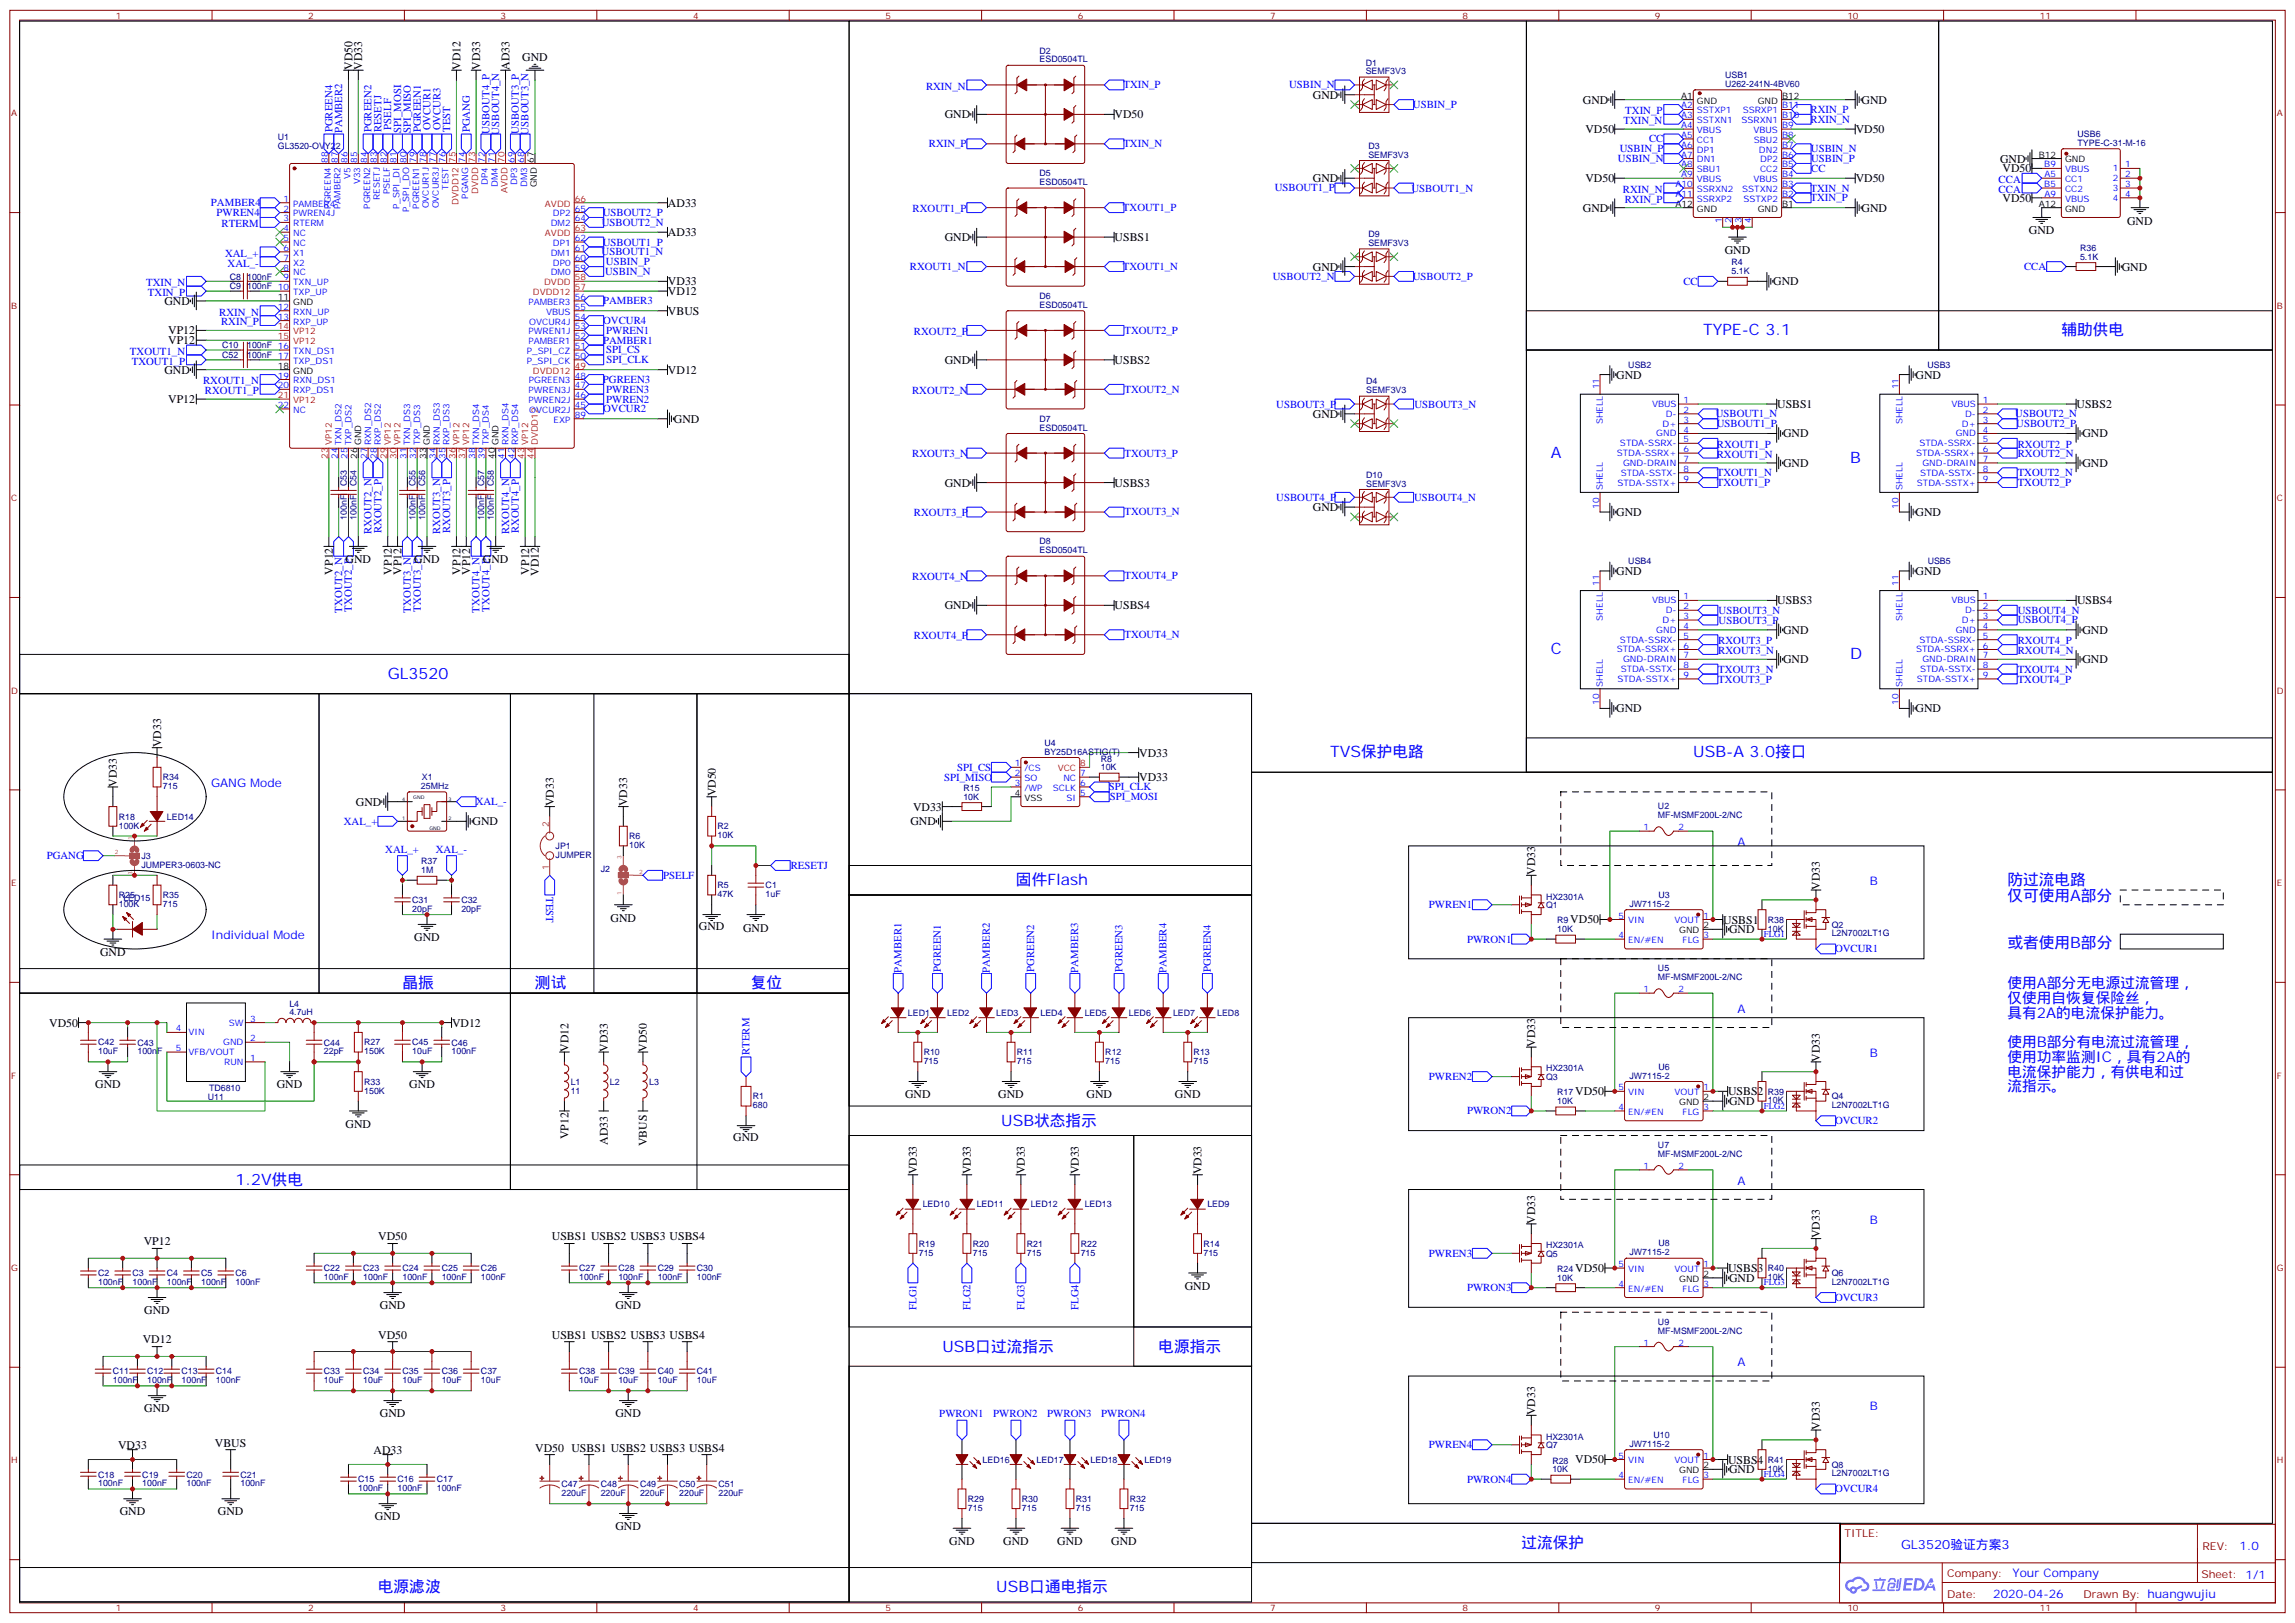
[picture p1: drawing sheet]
<svg xmlns="http://www.w3.org/2000/svg" width="825mm" height="583mm" viewBox="0 0 825 583" stroke-linecap="round" stroke-linejoin="round" font-family="sans-serif">
<defs><g id="words">
<g font-size="5.6" fill="#00f">
<text x="612.1" y="120.5">TYPE-C 3.1</text>
<text x="740.8" y="120.5">辅助供电</text>
<text x="557.4" y="164.6">A</text>
<text x="665" y="166.3">B</text>
<text x="557.4" y="235.1">C</text>
<text x="665" y="236.9">D</text>
<text x="139.3" y="243.9">GL3520</text>
<text x="478" y="272.2">TVS保护电路</text>
<text x="608.5" y="272.2">USB-A 3.0接口</text>
<text x="365.1" y="318">固件Flash</text>
<text x="721.4" y="318">防过流电路</text>
<text x="721.4" y="323.7">仅可使用A部分</text>
<text x="721.4" y="340.6">或者使用B部分</text>
<text x="144.6" y="355.1">晶振</text>
<text x="192.3" y="355.1">测试</text>
<text x="269.9" y="355.1">复位</text>
<text x="359.8" y="404.5">USB状态指示</text>
<text x="84.7" y="425.6">1.2V供电</text>
<text x="338.7" y="485.6">USB口过流指示</text>
<text x="416.3" y="485.6">电源指示</text>
<text x="546.8" y="556.2">过流保护</text>
<text x="135.8" y="572">电源滤波</text>
<text x="358.1" y="572">USB口通电指示</text>
</g>
<g font-size="5.3" fill="#00f">
<text x="721.4" y="355.1">使用A部分无电源过流管理，</text>
<text x="721.4" y="360.4">仅使用自恢复保险丝，</text>
<text x="721.4" y="365.7">具有2A的电流保护能力。</text>
<text x="721.4" y="376.2">使用B部分有电流过流管理，</text>
<text x="721.4" y="381.5">使用功率监测IC，具有2A的</text>
<text x="721.4" y="386.8">电流保护能力，有供电和过</text>
<text x="721.4" y="392.1">流指示。</text>
</g>
<text font-size="4.6" fill="#00f" x="683.2" y="556.7">GL3520验证方案3</text>
<g font-size="4.2">
<text x="187.7" y="22">GND</text>
<text x="126.7" y="25.1" transform="rotate(-90 126.7 25.1)">VD50</text>
<text x="130.2" y="25.1" transform="rotate(-90 130.2 25.1)">VD33</text>
<text x="165.5" y="25.1" transform="rotate(-90 165.5 25.1)">VD12</text>
<text x="172.5" y="25.1" transform="rotate(-90 172.5 25.1)">VD33</text>
<text x="183.1" y="25.1" transform="rotate(-90 183.1 25.1)">AD33</text>
<text x="471.8" y="35.5">GND</text>
<text x="568.9" y="37.2">GND</text>
<text x="669" y="37.2">GND</text>
<text x="339.5" y="42.5">GND</text>
<text x="400.6" y="42.5">VD50</text>
<text x="569.8" y="47.8">VD50</text>
<text x="666.9" y="47.8">VD50</text>
<text x="718.8" y="58.4">GND</text>
<text x="471.8" y="65.5">GND</text>
<text x="569.8" y="65.5">VD50</text>
<text x="666.9" y="65.5">VD50</text>
<text x="719.7" y="61.9">VD50</text>
<text x="240.1" y="74.3">AD33</text>
<text x="568.9" y="76.1">GND</text>
<text x="669" y="76.1">GND</text>
<text x="719.7" y="72.5">VD50</text>
<text x="764.5" y="80.7">GND</text>
<text x="240.1" y="84.9">AD33</text>
<text x="339.5" y="86.6">GND</text>
<text x="400.6" y="86.6">USBS1</text>
<text x="729.2" y="84.2">GND</text>
<text x="619.8" y="91.3">GND</text>
<text x="471.8" y="97.2">GND</text>
<text x="762.5" y="97.2">GND</text>
<text x="240.1" y="106">VD12</text>
<text x="240.1" y="102.5">VD33</text>
<text x="637.3" y="102.5">GND</text>
<text x="59.1" y="109.6">GND</text>
<text x="240.1" y="113.1">VBUS</text>
<text x="60.4" y="120.1">VP12</text>
<text x="60.4" y="123.7">VP12</text>
<text x="339.5" y="130.7">GND</text>
<text x="400.6" y="130.7">USBS2</text>
<text x="59.1" y="134.2">GND</text>
<text x="240.1" y="134.3">VD12</text>
<text x="580.8" y="136">GND</text>
<text x="688.4" y="136">GND</text>
<text x="60.4" y="144.8">VP12</text>
<text x="638.7" y="146.6">USBS1</text>
<text x="746.3" y="146.6">USBS2</text>
<text x="242.2" y="151.9">GND</text>
<text x="471.8" y="150.1">GND</text>
<text x="640.8" y="157.2">GND</text>
<text x="748.4" y="157.2">GND</text>
<text x="640.8" y="167.7">GND</text>
<text x="748.4" y="167.7">GND</text>
<text x="339.5" y="174.8">GND</text>
<text x="400.6" y="174.8">USBS3</text>
<text x="471.8" y="183.6">GND</text>
<text x="580.8" y="185.4">GND</text>
<text x="688.4" y="185.4">GND</text>
<text x="124.2" y="202.4">GND</text>
<text x="148.9" y="202.4">GND</text>
<text x="173.6" y="202.4">GND</text>
<text x="119.6" y="206.4" transform="rotate(-90 119.6 206.4)">VP12</text>
<text x="140.8" y="206.4" transform="rotate(-90 140.8 206.4)">VP12</text>
<text x="144.3" y="206.4" transform="rotate(-90 144.3 206.4)">VP12</text>
<text x="165.5" y="206.4" transform="rotate(-90 165.5 206.4)">VP12</text>
<text x="169" y="206.4" transform="rotate(-90 169 206.4)">VP12</text>
<text x="190.2" y="206.4" transform="rotate(-90 190.2 206.4)">VP12</text>
<text x="193.7" y="206.8" transform="rotate(-90 193.7 206.8)">VD12</text>
<text x="580.8" y="206.6">GND</text>
<text x="688.4" y="206.6">GND</text>
<text x="339.5" y="218.9">GND</text>
<text x="400.6" y="218.9">USBS4</text>
<text x="638.7" y="217.2">USBS3</text>
<text x="746.5" y="217.1">USBS4</text>
<text x="640.8" y="227.7">GND</text>
<text x="748.4" y="227.7">GND</text>
<text x="640.8" y="238.3">GND</text>
<text x="748.4" y="238.3">GND</text>
<text x="580.8" y="255.9">GND</text>
<text x="688.4" y="255.9">GND</text>
<text x="57.9" y="268.5" transform="rotate(-90 57.9 268.5)">VD33</text>
<text x="409.4" y="271.8">VD33</text>
<text x="409.4" y="280.7">VD33</text>
<text x="42" y="282.6" transform="rotate(-90 42 282.6)">VD33</text>
<text x="257.2" y="286.2" transform="rotate(-90 257.2 286.2)">VD50</text>
<text x="127.9" y="289.5">GND</text>
<text x="199" y="289.7" transform="rotate(-90 199 289.7)">VD33</text>
<text x="225.4" y="289.7" transform="rotate(-90 225.4 289.7)">VD33</text>
<text x="328.1" y="291.2">VD33</text>
<text x="169.9" y="296.5">GND</text>
<text x="327.2" y="296.5">GND</text>
<text x="551.8" y="314.4" transform="rotate(-90 551.8 314.4)">VD33</text>
<text x="654.1" y="319.7" transform="rotate(-90 654.1 319.7)">VD33</text>
<text x="219.4" y="331.2">GND</text>
<text x="251.2" y="334.3">GND</text>
<text x="267.1" y="334.7">GND</text>
<text x="564.4" y="331.8">VD50</text>
<text x="619.3" y="331.8">USBS1</text>
<text x="621.4" y="335.3">GND</text>
<text x="148.9" y="338.2">GND</text>
<text x="36" y="343.5">GND</text>
<text x="17.7" y="368.9">VD50</text>
<text x="162.5" y="368.9">VD12</text>
<text x="204.3" y="377.9" transform="rotate(-90 204.3 377.9)">VD12</text>
<text x="218.4" y="377.9" transform="rotate(-90 218.4 377.9)">VD33</text>
<text x="232.5" y="377.9" transform="rotate(-90 232.5 377.9)">VD50</text>
<text x="551.8" y="376.1" transform="rotate(-90 551.8 376.1)">VD33</text>
<text x="654.1" y="381.4" transform="rotate(-90 654.1 381.4)">VD33</text>
<text x="34.2" y="391.1">GND</text>
<text x="99.5" y="391.1">GND</text>
<text x="147.1" y="391.1">GND</text>
<text x="325.3" y="394.7">GND</text>
<text x="358.8" y="394.7">GND</text>
<text x="390.5" y="394.7">GND</text>
<text x="422.3" y="394.7">GND</text>
<text x="566.1" y="393.5">VD50</text>
<text x="621.1" y="393.6">USBS2</text>
<text x="621.4" y="397.1">GND</text>
<text x="124.2" y="405.2">GND</text>
<text x="204.3" y="409.3" transform="rotate(-90 204.3 409.3)">VP12</text>
<text x="218.4" y="411.4" transform="rotate(-90 218.4 411.4)">AD33</text>
<text x="232.5" y="411.9" transform="rotate(-90 232.5 411.9)">VBUS</text>
<text x="263.5" y="410.1">GND</text>
<text x="329.5" y="422" transform="rotate(-90 329.5 422)">VD33</text>
<text x="348.9" y="422" transform="rotate(-90 348.9 422)">VD33</text>
<text x="368.3" y="422" transform="rotate(-90 368.3 422)">VD33</text>
<text x="387.7" y="422" transform="rotate(-90 387.7 422)">VD33</text>
<text x="431.8" y="422" transform="rotate(-90 431.8 422)">VD33</text>
<text x="551.8" y="439.6" transform="rotate(-90 551.8 439.6)">VD33</text>
<text x="51.7" y="447.4">VP12</text>
<text x="135.9" y="445.7">VD50</text>
<text x="198.3" y="445.7">USBS1 USBS2 USBS3 USBS4</text>
<text x="654.1" y="444.9" transform="rotate(-90 654.1 444.9)">VD33</text>
<text x="566.1" y="457">VD50</text>
<text x="621.1" y="457.1">USBS3</text>
<text x="621.4" y="460.6">GND</text>
<text x="425.8" y="463.5">GND</text>
<text x="51.9" y="472.2">GND</text>
<text x="136.5" y="470.4">GND</text>
<text x="221.2" y="470.4">GND</text>
<text x="51.3" y="482.6">VD12</text>
<text x="135.9" y="481">VD50</text>
<text x="198.3" y="481">USBS1 USBS2 USBS3 USBS4</text>
<text x="51.9" y="507.5">GND</text>
<text x="136.5" y="509.2">GND</text>
<text x="221.2" y="509.2">GND</text>
<text x="551.8" y="508.4" transform="rotate(-90 551.8 508.4)">VD33</text>
<text x="654.1" y="513.7" transform="rotate(-90 654.1 513.7)">VD33</text>
<text x="42.5" y="520.5">VD33</text>
<text x="77.3" y="519.8">VBUS</text>
<text x="192.4" y="521.5">VD50 USBS1 USBS2 USBS3 USBS4</text>
<text x="134.3" y="522.3">AD33</text>
<text x="566.1" y="525.8">VD50</text>
<text x="621.1" y="525.8">USBS4</text>
<text x="621.4" y="529.4">GND</text>
<text x="43" y="544.5">GND</text>
<text x="78.3" y="544.5">GND</text>
<text x="134.8" y="546.3">GND</text>
<text x="221.2" y="549.8">GND</text>
<text x="341.1" y="555.1">GND</text>
<text x="360.5" y="555.1">GND</text>
<text x="379.9" y="555.1">GND</text>
<text x="399.3" y="555.1">GND</text>
</g>
<g font-size="4.2" fill="#00f">
<text x="75.8" y="282.8">GANG Mode</text>
<text x="624.4" y="303.9">A</text>
<text x="672" y="318">B</text>
<text x="75.8" y="337.4">Individual Mode</text>
<text x="624.4" y="363.9">A</text>
<text x="672" y="379.8">B</text>
<text x="624.4" y="425.6">A</text>
<text x="672" y="439.7">B</text>
<text x="624.4" y="490.9">A</text>
<text x="672" y="506.8">B</text>
<text x="804.9" y="556.9">1.0</text>
<text x="723.3" y="566.5">Your Company</text>
<text x="716.4" y="574.3">2020-04-26</text>
</g>
<g font-size="3.9" fill="#00f">
<text x="332.8" y="32.3">RXIN_N</text>
<text x="403.8" y="31.8">TXIN_P</text>
<text x="463.3" y="31.8">USBIN_N</text>
<text x="507.8" y="38.8">USBIN_P</text>
<text x="584.1" y="41.1">TXIN_P</text>
<text x="650.7" y="40.6">RXIN_P</text>
<text x="119.5" y="47.6" transform="rotate(-90 119.5 47.6)">PGREEN4</text>
<text x="123" y="47.8" transform="rotate(-90 123 47.8)">PAMBER2</text>
<text x="133.6" y="47.6" transform="rotate(-90 133.6 47.6)">PGREEN2</text>
<text x="137.1" y="47.6" transform="rotate(-90 137.1 47.6)">RESETJ</text>
<text x="140.6" y="46.5" transform="rotate(-90 140.6 46.5)">PSELF</text>
<text x="144.1" y="47.7" transform="rotate(-90 144.1 47.7)">SPI_MOSI</text>
<text x="147.7" y="47.7" transform="rotate(-90 147.7 47.7)">SPI_MISO</text>
<text x="151.2" y="47.6" transform="rotate(-90 151.2 47.6)">PGREEN1</text>
<text x="154.7" y="46.9" transform="rotate(-90 154.7 46.9)">OVCUR1</text>
<text x="158.3" y="46.9" transform="rotate(-90 158.3 46.9)">OVCUR3</text>
<text x="161.8" y="47.4" transform="rotate(-90 161.8 47.4)">TEST</text>
<text x="168.8" y="47.6" transform="rotate(-90 168.8 47.6)">PGANG</text>
<text x="175.9" y="48" transform="rotate(-90 175.9 48)">USBOUT4_P</text>
<text x="186.5" y="48" transform="rotate(-90 186.5 48)">USBOUT3_P</text>
<text x="583.5" y="44.6">TXIN_N</text>
<text x="650.7" y="44.2">RXIN_N</text>
<text x="179.4" y="48.3" transform="rotate(-90 179.4 48.3)">USBOUT4_N</text>
<text x="190" y="48.3" transform="rotate(-90 190 48.3)">USBOUT3_N</text>
<text x="333.8" y="53">RXIN_P</text>
<text x="403.7" y="53">TXIN_N</text>
<text x="592.7" y="51.2">CC</text>
<text x="581.5" y="58.2">USBIN_N</text>
<text x="582.1" y="54.7">USBIN_P</text>
<text x="650.8" y="54.7">USBIN_N</text>
<text x="650.9" y="58.2">USBIN_P</text>
<text x="651" y="61.8">CC</text>
<text x="718.3" y="65.8">CCA</text>
<text x="458.1" y="68.8">USBOUT1_P</text>
<text x="507.2" y="68.8">USBOUT1_N</text>
<text x="583.3" y="69.3">RXIN_N</text>
<text x="650.7" y="68.9">TXIN_N</text>
<text x="718.3" y="69.3">CCA</text>
<text x="75.8" y="74.1">PAMBER4</text>
<text x="77.9" y="77.6">PWREN4</text>
<text x="216.6" y="77.7">USBOUT2_P</text>
<text x="328" y="76.2">RXOUT1_P</text>
<text x="403.6" y="75.9">TXOUT1_P</text>
<text x="583.9" y="72.8">RXIN_P</text>
<text x="650.7" y="72.4">TXIN_P</text>
<text x="79.6" y="81.7">RTERM</text>
<text x="216.2" y="81.2">USBOUT2_N</text>
<text x="216.6" y="88.3">USBOUT1_P</text>
<text x="80.9" y="92.3">XAL_+</text>
<text x="81.8" y="95.8">XAL_-</text>
<text x="216.2" y="91.8">USBOUT1_N</text>
<text x="217.8" y="95.3">USBIN_P</text>
<text x="217.5" y="98.8">USBIN_N</text>
<text x="327" y="96.8">RXOUT1_N</text>
<text x="403.5" y="97.1">TXOUT1_N</text>
<text x="457.4" y="100.6">USBOUT2_N</text>
<text x="507.7" y="100.6">USBOUT2_P</text>
<text x="727.4" y="97">CCA</text>
<text x="52.5" y="102.8">TXIN_N</text>
<text x="53.2" y="106.4">TXIN_P</text>
<text x="605" y="102.3">CC</text>
<text x="78.8" y="113.4">RXIN_N</text>
<text x="216.7" y="109.4">PAMBER3</text>
<text x="79.5" y="116.9">RXIN_P</text>
<text x="216.7" y="116.4">OVCUR4</text>
<text x="404.1" y="119.9">TXOUT2_P</text>
<text x="216.7" y="123.5">PAMBER1</text>
<text x="217.9" y="120">PWREN1</text>
<text x="328.5" y="120.3">RXOUT2_P</text>
<text x="46.7" y="127.5">TXOUT1_N</text>
<text x="47.4" y="131.1">TXOUT1_P</text>
<text x="217.8" y="127">SPI_CS</text>
<text x="217.9" y="130.5">SPI_CLK</text>
<text x="216.7" y="137.6">PGREEN3</text>
<text x="73" y="138.1">RXOUT1_N</text>
<text x="73.6" y="141.6">RXOUT1_P</text>
<text x="217.9" y="141.2">PWREN3</text>
<text x="327.8" y="141.5">RXOUT2_N</text>
<text x="404.1" y="141.1">TXOUT2_N</text>
<text x="216.7" y="148.2">OVCUR2</text>
<text x="217.9" y="144.7">PWREN2</text>
<text x="458.7" y="146.5">USBOUT3_P</text>
<text x="508.3" y="146.5">USBOUT3_N</text>
<text x="616.6" y="150">USBOUT1_N</text>
<text x="617" y="153.5">USBOUT1_P</text>
<text x="724.2" y="150">USBOUT2_N</text>
<text x="724.6" y="153.5">USBOUT2_P</text>
<text x="617" y="160.9">RXOUT1_P</text>
<text x="725.1" y="160.8">RXOUT2_P</text>
<text x="327.8" y="164.4">RXOUT3_N</text>
<text x="404.1" y="164.1">TXOUT3_P</text>
<text x="617" y="164.4">RXOUT1_N</text>
<text x="725.1" y="164.4">RXOUT2_N</text>
<text x="617" y="171.1">TXOUT1_N</text>
<text x="725.1" y="171.1">TXOUT2_N</text>
<text x="458.7" y="180">USBOUT4_P</text>
<text x="508.2" y="180">USBOUT4_N</text>
<text x="617" y="174.6">TXOUT1_P</text>
<text x="725.1" y="174.6">TXOUT2_P</text>
<text x="328.5" y="185.6">RXOUT3_P</text>
<text x="404.1" y="185.2">TXOUT3_N</text>
<text x="133.5" y="192" transform="rotate(-90 133.5 192)">RXOUT2_N</text>
<text x="137.1" y="191.6" transform="rotate(-90 137.1 191.6)">RXOUT2_P</text>
<text x="158.2" y="192" transform="rotate(-90 158.2 192)">RXOUT3_N</text>
<text x="161.8" y="191.6" transform="rotate(-90 161.8 191.6)">RXOUT3_P</text>
<text x="182.9" y="192" transform="rotate(-90 182.9 192)">RXOUT4_N</text>
<text x="186.5" y="191.6" transform="rotate(-90 186.5 191.6)">RXOUT4_P</text>
<text x="327.8" y="208.5">RXOUT4_N</text>
<text x="404.1" y="208.2">TXOUT4_P</text>
<text x="123" y="220.1" transform="rotate(-90 123 220.1)">TXOUT2_N</text>
<text x="126.5" y="219.7" transform="rotate(-90 126.5 219.7)">TXOUT2_P</text>
<text x="147.7" y="220.1" transform="rotate(-90 147.7 220.1)">TXOUT3_N</text>
<text x="151.2" y="219.7" transform="rotate(-90 151.2 219.7)">TXOUT3_P</text>
<text x="172.3" y="220.1" transform="rotate(-90 172.3 220.1)">TXOUT4_N</text>
<text x="175.9" y="219.7" transform="rotate(-90 175.9 219.7)">TXOUT4_P</text>
<text x="617.6" y="220.5">USBOUT3_N</text>
<text x="725.1" y="220.5">USBOUT4_N</text>
<text x="617.6" y="224">USBOUT3_P</text>
<text x="725.1" y="224">USBOUT4_P</text>
<text x="328.5" y="229.7">RXOUT4_P</text>
<text x="404.1" y="229.3">TXOUT4_N</text>
<text x="617.5" y="231.4">RXOUT3_P</text>
<text x="725.1" y="231.4">RXOUT4_P</text>
<text x="617.5" y="234.9">RXOUT3_N</text>
<text x="725.1" y="234.9">RXOUT4_N</text>
<text x="617.5" y="241.7">TXOUT3_N</text>
<text x="617.5" y="245.3">TXOUT3_P</text>
<text x="725.1" y="241.7">TXOUT4_N</text>
<text x="725.1" y="245.3">TXOUT4_P</text>
<text x="339.4" y="280.5">SPI_MISO</text>
<text x="343.9" y="276.9">SPI_CS</text>
<text x="398.4" y="284">SPI_CLK</text>
<text x="398.8" y="287.6">SPI_MOSI</text>
<text x="171" y="289.3">XAL_-</text>
<text x="123.6" y="296.4">XAL_+</text>
<text x="16.8" y="308.7">PGANG</text>
<text x="138.5" y="306.5">XAL_+</text>
<text x="156.6" y="306.5">XAL_-</text>
<text x="238.3" y="315.8">PSELF</text>
<text x="284.2" y="312.2">RESETJ</text>
<text x="196.3" y="322.3" transform="rotate(90 196.3 322.3)">TEST</text>
<text x="513.5" y="326.3">PWREN1</text>
<text x="527.2" y="338.7">PWRON1</text>
<text x="659.5" y="342.2">OVCUR1</text>
<text x="324" y="349.5" transform="rotate(-90 324 349.5)">PAMBER1</text>
<text x="338.1" y="349.2" transform="rotate(-90 338.1 349.2)">PGREEN1</text>
<text x="355.8" y="349.5" transform="rotate(-90 355.8 349.5)">PAMBER2</text>
<text x="371.7" y="349.2" transform="rotate(-90 371.7 349.2)">PGREEN2</text>
<text x="387.5" y="349.5" transform="rotate(-90 387.5 349.5)">PAMBER3</text>
<text x="403.4" y="349.2" transform="rotate(-90 403.4 349.2)">PGREEN3</text>
<text x="419.3" y="349.5" transform="rotate(-90 419.3 349.5)">PAMBER4</text>
<text x="435.2" y="349.2" transform="rotate(-90 435.2 349.2)">PGREEN4</text>
<text x="269.4" y="379.1" transform="rotate(-90 269.4 379.1)">RTERM</text>
<text x="513.5" y="388.1">PWREN2</text>
<text x="527.2" y="400.4">PWRON2</text>
<text x="659.5" y="404">OVCUR2</text>
<text x="513.5" y="451.6">PWREN3</text>
<text x="527.2" y="463.9">PWRON3</text>
<text x="659.5" y="467.5">OVCUR3</text>
<text x="329.3" y="470.7" transform="rotate(-90 329.3 470.7)">FLG1</text>
<text x="348.7" y="470.7" transform="rotate(-90 348.7 470.7)">FLG2</text>
<text x="368.1" y="470.7" transform="rotate(-90 368.1 470.7)">FLG3</text>
<text x="387.5" y="470.7" transform="rotate(-90 387.5 470.7)">FLG4</text>
<text x="337.6" y="509.3">PWRON1</text>
<text x="357" y="509.3">PWRON2</text>
<text x="376.4" y="509.3">PWRON3</text>
<text x="395.8" y="509.3">PWRON4</text>
<text x="513.5" y="520.4">PWREN4</text>
<text x="527.2" y="532.7">PWRON4</text>
<text x="659.5" y="536.2">OVCUR4</text>
</g>
<g font-size="3.9" fill="#800">
<text x="662.9" y="552.3">TITLE:</text>
<text x="791.5" y="556.9">REV:</text>
<text x="699.8" y="566.5">Company:</text>
<text x="791.1" y="567.1">Sheet: 1/1</text>
<text x="699.8" y="574.1">Date:</text>
<text x="748.8" y="574.2">Drawn By: huangwujiu</text>
</g>
<g font-size="3.2" fill="#800">
<text x="41.6" y="6.7">1</text>
<text x="110.8" y="6.7">2</text>
<text x="179.9" y="6.7">3</text>
<text x="249.1" y="6.7">4</text>
<text x="318.2" y="6.7">5</text>
<text x="387.3" y="6.7">6</text>
<text x="456.5" y="6.7">7</text>
<text x="525.6" y="6.7">8</text>
<text x="594.8" y="6.7">9</text>
<text x="663.9" y="6.7">10</text>
<text x="733.1" y="6.7">11</text>
<text x="4.1" y="41.8">A</text>
<text x="818.3" y="41.8">A</text>
<text x="4.1" y="110.9">B</text>
<text x="818.3" y="110.9">B</text>
<text x="4.1" y="180.1">C</text>
<text x="818.3" y="180.1">C</text>
<text x="4.1" y="249.2">D</text>
<text x="818.3" y="249.2">D</text>
<text x="4.1" y="318.4">E</text>
<text x="818.3" y="318.4">E</text>
<text x="4.1" y="387.5">F</text>
<text x="818.3" y="387.5">F</text>
<text x="4.1" y="456.7">G</text>
<text x="818.3" y="456.7">G</text>
<text x="4.1" y="525.8">H</text>
<text x="818.3" y="525.8">H</text>
<text x="41.6" y="578.9">1</text>
<text x="110.8" y="578.9">2</text>
<text x="179.9" y="578.9">3</text>
<text x="249.1" y="578.9">4</text>
<text x="318.2" y="578.9">5</text>
<text x="387.3" y="578.9">6</text>
<text x="456.5" y="578.9">7</text>
<text x="525.6" y="578.9">8</text>
<text x="594.8" y="578.9">9</text>
<text x="663.9" y="578.9">10</text>
<text x="733.1" y="578.9">11</text>
</g>
<g font-size="3.2" fill="#000080">
<text x="373.6" y="22.4">ESD0504TL</text>
<text x="373.6" y="19.2">D2</text>
<text x="490.8" y="23.7">D1</text>
<text x="490.8" y="26.6">SEMF3V3</text>
<text x="620" y="28.2">USB1</text>
<text x="620" y="31.1">U262-241N-4BV60</text>
<text x="99.8" y="53.4">GL3520-OVY22</text>
<text x="99.8" y="50.3">U1</text>
<text x="491.8" y="53.4">D3</text>
<text x="746.6" y="52.4">TYPE-C-31-M-16</text>
<text x="746.6" y="49.2">USB6</text>
<text x="491.8" y="56.6">SEMF3V3</text>
<text x="373.6" y="63.3">D5</text>
<text x="373.6" y="66.5">ESD0504TL</text>
<text x="491.8" y="88.4">SEMF3V3</text>
<text x="491.8" y="85.1">D9</text>
<text x="622.3" y="95.4">R4</text>
<text x="747.5" y="93.3">5.1K</text>
<text x="747.5" y="90.1">R36</text>
<text x="82.6" y="100.4">C8</text>
<text x="88.8" y="100.4">100nF</text>
<text x="622.3" y="98.6">5.1K</text>
<text x="82.6" y="104">C9</text>
<text x="88.8" y="104">100nF 10</text>
<text x="373.6" y="107.4">D6</text>
<text x="373.6" y="110.6">ESD0504TL</text>
<text x="79.9" y="125.1">C10</text>
<text x="88.8" y="125.1">100nF 16</text>
<text x="79.9" y="128.7">C52</text>
<text x="88.8" y="128.7">100nF 17</text>
<text x="585.2" y="132.1">USB2</text>
<text x="692.7" y="132.1">USB3</text>
<text x="491" y="141.3">SEMF3V3</text>
<text x="491" y="138.1">D4</text>
<text x="373.6" y="154.7">ESD0504TL</text>
<text x="373.6" y="151.5">D7</text>
<text x="491" y="171.6">D10</text>
<text x="124.6" y="174.7" transform="rotate(-90 124.6 174.7)">C53</text>
<text x="128.1" y="174.6" transform="rotate(-90 128.1 174.6)">C54</text>
<text x="149.3" y="174.6" transform="rotate(-90 149.3 174.6)">C55</text>
<text x="152.8" y="174.6" transform="rotate(-90 152.8 174.6)">C56</text>
<text x="174" y="174.6" transform="rotate(-90 174 174.6)">C57</text>
<text x="177.5" y="174.6" transform="rotate(-90 177.5 174.6)">C58</text>
<text x="491" y="174.8">SEMF3V3</text>
<text x="124.6" y="186.8" transform="rotate(-90 124.6 186.8)">100nF</text>
<text x="128.1" y="186.9" transform="rotate(-90 128.1 186.9)">100nF</text>
<text x="149.3" y="186.9" transform="rotate(-90 149.3 186.9)">100nF</text>
<text x="152.8" y="186.9" transform="rotate(-90 152.8 186.9)">100nF</text>
<text x="174" y="186.9" transform="rotate(-90 174 186.9)">100nF</text>
<text x="177.5" y="186.9" transform="rotate(-90 177.5 186.9)">100nF</text>
<text x="373.6" y="195.6">D8</text>
<text x="373.6" y="198.8">ESD0504TL</text>
<text x="585.2" y="202.6">USB4</text>
<text x="692.8" y="202.6">USB5</text>
<text x="375.4" y="267.9">U4</text>
<text x="375.4" y="271.1">BY25D16ASTIG(T)</text>
<text x="395.6" y="273.6">R8</text>
<text x="58.6" y="280.4">R34</text>
<text x="151.6" y="280.3">X1</text>
<text x="395.6" y="276.8">10K</text>
<text x="58.6" y="283.6">715</text>
<text x="151.3" y="283.5">25MHz</text>
<text x="346.2" y="287.3">10K</text>
<text x="346.2" y="284.2">R15</text>
<text x="595.9" y="293.9">MF-MSMF200L-2/NC</text>
<text x="595.9" y="290.7">U2</text>
<text x="42.7" y="297.7">100K</text>
<text x="42.7" y="294.5">R18</text>
<text x="60" y="294.4">LED14</text>
<text x="257.9" y="298">R2</text>
<text x="199.7" y="305">JP1</text>
<text x="226.1" y="304.7">10K</text>
<text x="226.1" y="301.6">R6</text>
<text x="257.9" y="301.2">10K</text>
<text x="50.8" y="311.8">JUMPER3-0603-NC</text>
<text x="50.8" y="308.6">J3</text>
<text x="151.4" y="310.6">R37</text>
<text x="199.7" y="308.2">JUMPER</text>
<text x="151.4" y="313.8">1M</text>
<text x="215.9" y="313.2">J2</text>
<text x="42.7" y="322.7">R25</text>
<text x="44.4" y="323.7">LED15</text>
<text x="58.6" y="322.7">R35</text>
<text x="257.9" y="322.3">47K</text>
<text x="257.9" y="319.2">R5</text>
<text x="275.2" y="322.3">1uF</text>
<text x="275.2" y="319.2">C1</text>
<text x="555.6" y="323.2">HX2301A</text>
<text x="596" y="322.6">U3</text>
<text x="42.7" y="325.9">100K</text>
<text x="58.6" y="325.9">715</text>
<text x="148.2" y="327.7">20pF</text>
<text x="148.2" y="324.5">C31</text>
<text x="165.8" y="327.7">20pF</text>
<text x="165.8" y="324.5">C32</text>
<text x="555.6" y="326.4">Q1</text>
<text x="585.6" y="325.8">JW7115-2</text>
<text x="559.7" y="335">10K</text>
<text x="559.7" y="331.8">R9</text>
<text x="635.4" y="334.7">10K</text>
<text x="635.4" y="331.5">R38</text>
<text x="658.3" y="333.3">Q2</text>
<text x="658.3" y="336.5">L2N7002LT1G</text>
<text x="595.9" y="352.1">MF-MSMF200L-2/NC</text>
<text x="595.9" y="348.9">U5</text>
<text x="104" y="364.8">4.7uH</text>
<text x="104" y="361.6">L4</text>
<text x="326.3" y="365">LED1</text>
<text x="340.4" y="365">LED2</text>
<text x="358.1" y="365">LED3</text>
<text x="373.9" y="365">LED4</text>
<text x="389.8" y="365">LED5</text>
<text x="405.7" y="365">LED6</text>
<text x="421.6" y="365">LED7</text>
<text x="437.4" y="365">LED8</text>
<text x="35.3" y="375.5">C42</text>
<text x="49.4" y="375.7">C43</text>
<text x="116.4" y="375.7">C44</text>
<text x="130.9" y="375.6">R27</text>
<text x="148.2" y="375.5">C45</text>
<text x="162.3" y="375.7">C46</text>
<text x="35.3" y="378.7">10uF</text>
<text x="49.4" y="378.8">100nF</text>
<text x="116.4" y="378.8">22pF</text>
<text x="130.9" y="378.8">150K</text>
<text x="148.2" y="378.7">10uF</text>
<text x="162.3" y="378.8">100nF</text>
<text x="332" y="382.3">715</text>
<text x="332" y="379.1">R10</text>
<text x="365.5" y="382.3">715</text>
<text x="365.5" y="379.1">R11</text>
<text x="397.2" y="382.3">715</text>
<text x="397.2" y="379.1">R12</text>
<text x="429" y="382.3">715</text>
<text x="429" y="379.1">R13</text>
<text x="130.9" y="389.7">R33</text>
<text x="205.1" y="389.7">L1</text>
<text x="219.2" y="389.8">L2</text>
<text x="233.3" y="389.8">L3</text>
<text x="555.6" y="385">HX2301A</text>
<text x="555.6" y="388.1">Q3</text>
<text x="585.6" y="387.5">JW7115-2</text>
<text x="596" y="384.3">U6</text>
<text x="74.7" y="395.3">U11</text>
<text x="75.1" y="392.1">TD6810</text>
<text x="130.9" y="392.9">150K</text>
<text x="205.1" y="392.9">11</text>
<text x="270.6" y="395">R1</text>
<text x="559.7" y="393.6">R17</text>
<text x="635.4" y="393.3">R39</text>
<text x="658.3" y="395">Q4</text>
<text x="270.6" y="398.2">680</text>
<text x="559.7" y="396.7">10K</text>
<text x="635.4" y="396.4">10K</text>
<text x="658.3" y="398.2">L2N7002LT1G</text>
<text x="595.9" y="412.4">U7</text>
<text x="595.9" y="415.6">MF-MSMF200L-2/NC</text>
<text x="331.6" y="433.8">LED10</text>
<text x="351" y="433.8">LED11</text>
<text x="370.4" y="433.8">LED12</text>
<text x="389.8" y="433.8">LED13</text>
<text x="433.9" y="433.8">LED9</text>
<text x="330.2" y="447.9">R19</text>
<text x="349.6" y="447.9">R20</text>
<text x="369" y="447.9">R21</text>
<text x="388.4" y="447.9">R22</text>
<text x="432.5" y="447.9">R14</text>
<text x="555.6" y="448.5">HX2301A</text>
<text x="596" y="447.8">U8</text>
<text x="330.2" y="451.1">715</text>
<text x="349.6" y="451.1">715</text>
<text x="369" y="451.1">715</text>
<text x="388.4" y="451.1">715</text>
<text x="432.5" y="451.1">715</text>
<text x="555.6" y="451.6">Q5</text>
<text x="585.6" y="451">JW7115-2</text>
<text x="35.3" y="461.7">100nF</text>
<text x="35.3" y="458.5">C2</text>
<text x="47.6" y="461.7">100nF</text>
<text x="47.6" y="458.5">C3</text>
<text x="60" y="461.7">100nF</text>
<text x="60" y="458.5">C4</text>
<text x="72.3" y="461.7">100nF</text>
<text x="72.3" y="458.5">C5</text>
<text x="84.7" y="461.7">100nF</text>
<text x="84.7" y="458.5">C6</text>
<text x="116.4" y="459.9">100nF</text>
<text x="116.4" y="456.8">C22</text>
<text x="130.5" y="459.9">100nF</text>
<text x="130.5" y="456.8">C23</text>
<text x="144.6" y="459.9">100nF</text>
<text x="144.6" y="456.8">C24</text>
<text x="158.7" y="459.9">100nF</text>
<text x="158.7" y="456.8">C25</text>
<text x="172.9" y="459.9">100nF</text>
<text x="172.9" y="456.8">C26</text>
<text x="208.1" y="459.9">100nF</text>
<text x="208.1" y="456.8">C27</text>
<text x="222.2" y="459.9">100nF</text>
<text x="222.2" y="456.8">C28</text>
<text x="236.4" y="459.9">100nF</text>
<text x="236.4" y="456.8">C29</text>
<text x="250.5" y="459.9">100nF</text>
<text x="250.5" y="456.8">C30</text>
<text x="559.7" y="460.2">10K</text>
<text x="559.7" y="457">R24</text>
<text x="635.4" y="459.9">10K</text>
<text x="635.4" y="456.8">R40</text>
<text x="658.3" y="461.7">L2N7002LT1G</text>
<text x="658.3" y="458.5">Q6</text>
<text x="595.9" y="479.1">MF-MSMF200L-2/NC</text>
<text x="595.9" y="475.9">U9</text>
<text x="40.6" y="497">100nF</text>
<text x="40.6" y="493.8">C11</text>
<text x="52.9" y="497">100nF</text>
<text x="52.9" y="493.8">C12</text>
<text x="65.3" y="497">100nF</text>
<text x="65.3" y="493.8">C13</text>
<text x="77.6" y="497">100nF</text>
<text x="77.6" y="493.8">C14</text>
<text x="116.4" y="496.9">10uF</text>
<text x="116.4" y="493.7">C33</text>
<text x="130.5" y="496.9">10uF</text>
<text x="130.5" y="493.7">C34</text>
<text x="144.6" y="496.9">10uF</text>
<text x="144.6" y="493.7">C35</text>
<text x="158.7" y="496.9">10uF</text>
<text x="158.7" y="493.7">C36</text>
<text x="172.9" y="496.9">10uF</text>
<text x="172.9" y="493.7">C37</text>
<text x="208.1" y="496.9">10uF</text>
<text x="208.1" y="493.7">C38</text>
<text x="222.2" y="496.9">10uF</text>
<text x="222.2" y="493.7">C39</text>
<text x="236.4" y="496.9">10uF</text>
<text x="236.4" y="493.7">C40</text>
<text x="250.5" y="496.9">10uF</text>
<text x="250.5" y="493.7">C41</text>
<text x="555.6" y="517.3">HX2301A</text>
<text x="555.6" y="520.4">Q7</text>
<text x="585.6" y="519.8">JW7115-2</text>
<text x="594.2" y="516.6">U10</text>
<text x="353.1" y="525.6">LED16</text>
<text x="372.5" y="525.6">LED17</text>
<text x="391.9" y="525.6">LED18</text>
<text x="411.3" y="525.6">LED19</text>
<text x="557.9" y="525.9">R28</text>
<text x="635.4" y="525.6">R41</text>
<text x="658.3" y="527.3">Q8</text>
<text x="35.3" y="534">100nF</text>
<text x="35.3" y="530.9">C18</text>
<text x="51.2" y="534">100nF</text>
<text x="51.2" y="530.9">C19</text>
<text x="67" y="534">100nF</text>
<text x="67" y="530.9">C20</text>
<text x="86.4" y="534">100nF</text>
<text x="86.4" y="530.9">C21</text>
<text x="128.8" y="532.6">C15</text>
<text x="142.9" y="532.6">C16</text>
<text x="157" y="532.6">C17</text>
<text x="557.9" y="529">10K</text>
<text x="635.4" y="528.7">10K</text>
<text x="658.3" y="530.5">L2N7002LT1G</text>
<text x="128.8" y="535.8">100nF</text>
<text x="142.9" y="535.8">100nF</text>
<text x="157" y="535.8">100nF</text>
<text x="201.8" y="537.5">220uF</text>
<text x="201.8" y="534.4">C47</text>
<text x="215.9" y="537.5">220uF</text>
<text x="215.9" y="534.4">C48</text>
<text x="230" y="537.5">220uF</text>
<text x="230" y="534.4">C49</text>
<text x="244.1" y="537.5">220uF</text>
<text x="244.1" y="534.4">C50</text>
<text x="258.2" y="537.5">220uF</text>
<text x="258.2" y="534.4">C51</text>
<text x="347.8" y="539.7">R29</text>
<text x="367.2" y="539.7">R30</text>
<text x="386.6" y="539.7">R31</text>
<text x="406" y="539.7">R32</text>
<text x="347.8" y="542.8">715</text>
<text x="367.2" y="542.8">715</text>
<text x="386.6" y="542.8">715</text>
<text x="406" y="542.8">715</text>
</g>
<g font-size="3.2">
<text x="604.2" y="35.5">A1</text>
<text x="640.5" y="35.5">B12</text>
<text x="609.8" y="37.2">GND</text>
<text x="631.7" y="37.2">GND</text>
<text x="191.9" y="58.6" transform="rotate(-90 191.9 58.6)">67</text>
<text x="732.7" y="56.6">B12</text>
<text x="742.1" y="58.4">GND</text>
<text x="193" y="67.3" transform="rotate(-90 193 67.3)">GND</text>
<text x="602.2" y="74.3">A12</text>
<text x="609.8" y="76">GND</text>
<text x="631.7" y="76">GND</text>
<text x="640.5" y="74.3">B1</text>
<text x="732.7" y="74.3">A12</text>
<text x="742.1" y="76">GND</text>
<text x="99.9" y="107.8">11</text>
<text x="105.4" y="109.5">GND</text>
<text x="99.9" y="132.5">18</text>
<text x="105.4" y="134.2">GND</text>
<text x="129.8" y="160" transform="rotate(-90 129.8 160)">GND</text>
<text x="154.5" y="160" transform="rotate(-90 154.5 160)">GND</text>
<text x="179.2" y="160" transform="rotate(-90 179.2 160)">GND</text>
<text x="128.4" y="164.9" transform="rotate(-90 128.4 164.9)">26</text>
<text x="153.1" y="164.9" transform="rotate(-90 153.1 164.9)">33</text>
<text x="177.8" y="164.9" transform="rotate(-90 177.8 164.9)">40</text>
<text x="364.7" y="285.9">4</text>
<text x="368.2" y="287.7">VSS</text>
<text x="603.5" y="335.3">GND</text>
<text x="612.2" y="333.6">2</text>
<text x="612.2" y="395.3">2</text>
<text x="603.5" y="397.1">GND</text>
<text x="603.5" y="460.6">GND</text>
<text x="612.2" y="458.8">2</text>
<text x="612.2" y="527.6">2</text>
<text x="603.5" y="529.3">GND</text>
</g>
<g font-size="3.2" fill="#00f">
<text x="604.2" y="39">A2</text>
<text x="609.8" y="40.7">SSTXP1</text>
<text x="626.3" y="40.7">SSRXP1</text>
<text x="640.5" y="39">B11</text>
<text x="604.2" y="42.5">A3</text>
<text x="604.2" y="46">A4</text>
<text x="609.8" y="44.3">SSTXN1</text>
<text x="609.8" y="47.8">VBUS</text>
<text x="625.9" y="44.3">SSRXN1</text>
<text x="630.2" y="47.8">VBUS</text>
<text x="640.5" y="46">B9</text>
<text x="640.5" y="42.5">B10</text>
<text x="604.2" y="49.6">A5</text>
<text x="604.2" y="53.1">A6</text>
<text x="609.8" y="51.3">CC1</text>
<text x="630.3" y="51.3">SBU2</text>
<text x="640.5" y="53.1">B7</text>
<text x="640.5" y="49.6">B8</text>
<text x="117.8" y="58.6" transform="rotate(-90 117.8 58.6)">88</text>
<text x="121.4" y="58.6" transform="rotate(-90 121.4 58.6)">87</text>
<text x="124.9" y="58.6" transform="rotate(-90 124.9 58.6)">86</text>
<text x="128.4" y="58.6" transform="rotate(-90 128.4 58.6)">85</text>
<text x="131.9" y="58.6" transform="rotate(-90 131.9 58.6)">84</text>
<text x="135.5" y="58.6" transform="rotate(-90 135.5 58.6)">83</text>
<text x="139" y="58.6" transform="rotate(-90 139 58.6)">82</text>
<text x="142.5" y="58.6" transform="rotate(-90 142.5 58.6)">81</text>
<text x="146" y="58.6" transform="rotate(-90 146 58.6)">80</text>
<text x="149.6" y="58.6" transform="rotate(-90 149.6 58.6)">79</text>
<text x="153.1" y="58.6" transform="rotate(-90 153.1 58.6)">78</text>
<text x="156.6" y="58.6" transform="rotate(-90 156.6 58.6)">77</text>
<text x="160.2" y="58.6" transform="rotate(-90 160.2 58.6)">76</text>
<text x="167.2" y="58.6" transform="rotate(-90 167.2 58.6)">74</text>
<text x="174.3" y="58.6" transform="rotate(-90 174.3 58.6)">72</text>
<text x="177.8" y="58.6" transform="rotate(-90 177.8 58.6)">71</text>
<text x="184.9" y="58.6" transform="rotate(-90 184.9 58.6)">69</text>
<text x="188.4" y="58.6" transform="rotate(-90 188.4 58.6)">68</text>
<text x="604.2" y="56.6">A7</text>
<text x="609.8" y="54.9">DP1</text>
<text x="609.8" y="58.4">DN1</text>
<text x="632.1" y="54.9">DN2</text>
<text x="632.6" y="58.4">DP2</text>
<text x="640.5" y="56.6">B6</text>
<text x="125.9" y="64.2" transform="rotate(-90 125.9 64.2)">V5</text>
<text x="604.2" y="60.1">A8</text>
<text x="604.2" y="63.7">A9</text>
<text x="609.8" y="61.9">SBU1</text>
<text x="609.8" y="65.4">VBUS</text>
<text x="630.2" y="65.4">VBUS</text>
<text x="632.5" y="61.9">CC2</text>
<text x="640.5" y="63.7">B4</text>
<text x="640.5" y="60.1">B5</text>
<text x="734.7" y="60.1">B9</text>
<text x="734.7" y="63.7">A5</text>
<text x="742.1" y="61.9">VBUS</text>
<text x="742.1" y="65.4">CC1</text>
<text x="759.3" y="61.6">1</text>
<text x="759.3" y="65.1">2</text>
<text x="763.8" y="60.1">1</text>
<text x="763.8" y="63.7">2</text>
<text x="129.5" y="66.2" transform="rotate(-90 129.5 66.2)">V33</text>
<text x="136.5" y="71.8" transform="rotate(-90 136.5 71.8)">RESETJ</text>
<text x="140.1" y="69.7" transform="rotate(-90 140.1 69.7)">PSELF</text>
<text x="161.2" y="68.1" transform="rotate(-90 161.2 68.1)">TEST</text>
<text x="168.3" y="71.4" transform="rotate(-90 168.3 71.4)">PGANG</text>
<text x="175.3" y="66.4" transform="rotate(-90 175.3 66.4)">DP4</text>
<text x="178.9" y="67.2" transform="rotate(-90 178.9 67.2)">DM4</text>
<text x="185.9" y="66.4" transform="rotate(-90 185.9 66.4)">DP3</text>
<text x="189.4" y="67.2" transform="rotate(-90 189.4 67.2)">DM3</text>
<text x="602.2" y="67.2">A10</text>
<text x="602.2" y="70.7">A11</text>
<text x="609.8" y="69">SSRXN2</text>
<text x="626.1" y="69">SSTXN2</text>
<text x="640.5" y="70.7">B2</text>
<text x="640.5" y="67.2">B3</text>
<text x="734.7" y="67.2">B5</text>
<text x="734.7" y="70.7">A9</text>
<text x="742.1" y="69">CC2</text>
<text x="759.3" y="68.6">3</text>
<text x="763.8" y="67.2">3</text>
<text x="763.8" y="70.7">4</text>
<text x="101.9" y="72.5">1</text>
<text x="101.9" y="76">2</text>
<text x="105.4" y="74.3">PAMBER4</text>
<text x="105.4" y="77.8">PWREN4J</text>
<text x="118.9" y="75" transform="rotate(-90 118.9 75)">PGREEN4</text>
<text x="122.4" y="75.2" transform="rotate(-90 122.4 75.2)">PAMBER2</text>
<text x="133" y="75" transform="rotate(-90 133 75)">PGREEN2</text>
<text x="143.6" y="75.2" transform="rotate(-90 143.6 75.2)">P_SPI_DI</text>
<text x="147.1" y="76.3" transform="rotate(-90 147.1 76.3)">P_SPI_DO</text>
<text x="150.6" y="75" transform="rotate(-90 150.6 75)">PGREEN1</text>
<text x="154.2" y="74.9" transform="rotate(-90 154.2 74.9)">OVCUR1J</text>
<text x="157.7" y="74.9" transform="rotate(-90 157.7 74.9)">OVCUR3J</text>
<text x="198.7" y="77.8">DP2</text>
<text x="206.6" y="76">65</text>
<text x="609.8" y="72.5">SSRXP2</text>
<text x="626.6" y="72.5">SSTXP2</text>
<text x="742.1" y="72.5">VBUS</text>
<text x="759.3" y="72.1">4</text>
<text x="101.9" y="79.6">3</text>
<text x="101.9" y="83.1">4</text>
<text x="105.4" y="81.3">RTERM</text>
<text x="197.9" y="81.3">DM2</text>
<text x="206.6" y="79.6">64</text>
<text x="618.8" y="80.2" transform="rotate(-90 618.8 80.2)">1</text>
<text x="622.3" y="80.2" transform="rotate(-90 622.3 80.2)">2</text>
<text x="625.8" y="80.2" transform="rotate(-90 625.8 80.2)">3</text>
<text x="629.4" y="80.2" transform="rotate(-90 629.4 80.2)">4</text>
<text x="101.9" y="86.6">5</text>
<text x="105.4" y="84.8">NC</text>
<text x="105.4" y="88.4">NC</text>
<text x="198.7" y="88.4">DP1</text>
<text x="206.6" y="86.6">62</text>
<text x="101.9" y="90.1">6</text>
<text x="101.9" y="93.7">7</text>
<text x="105.4" y="91.9">X1</text>
<text x="105.4" y="95.4">X2</text>
<text x="197.9" y="91.9">DM1</text>
<text x="198.7" y="95.4">DP0</text>
<text x="206.6" y="93.7">60</text>
<text x="206.6" y="90.1">61</text>
<text x="101.9" y="97.2">8</text>
<text x="101.9" y="100.7">9</text>
<text x="105.4" y="99">NC</text>
<text x="197.9" y="99">DM0</text>
<text x="206.6" y="97.2">59</text>
<text x="105.4" y="102.5">TXN_UP</text>
<text x="105.4" y="106">TXP_UP</text>
<text x="206.6" y="107.8">56</text>
<text x="99.9" y="111.3">12</text>
<text x="105.4" y="113.1">RXN_UP</text>
<text x="189.9" y="109.5">PAMBER3</text>
<text x="196.2" y="113.1">VBUS</text>
<text x="206.6" y="111.3">55</text>
<text x="99.9" y="114.8">13</text>
<text x="105.4" y="116.6">RXP_UP</text>
<text x="190.2" y="116.6">OVCUR4J</text>
<text x="206.6" y="118.4">53</text>
<text x="206.6" y="114.8">54</text>
<text x="189.9" y="123.6">PAMBER1</text>
<text x="190" y="120.1">PWREN1J</text>
<text x="206.6" y="125.4">51</text>
<text x="206.6" y="121.9">52</text>
<text x="105.4" y="127.2">TXN_DS1</text>
<text x="105.4" y="130.7">TXP_DS1</text>
<text x="189.3" y="130.7">P_SPI_CK</text>
<text x="189.3" y="127.2">P_SPI_CZ</text>
<text x="206.6" y="128.9">50</text>
<text x="99.9" y="136">19</text>
<text x="105.4" y="137.8">RXN_DS1</text>
<text x="190.1" y="137.8">PGREEN3</text>
<text x="206.6" y="136">48</text>
<text x="99.9" y="139.5">20</text>
<text x="105.4" y="141.3">RXP_DS1</text>
<text x="190" y="141.3">PWREN3J</text>
<text x="206.6" y="143.1">46</text>
<text x="206.6" y="139.5">47</text>
<text x="574.7" y="139.9" transform="rotate(-90 574.7 139.9)">11</text>
<text x="682.3" y="139.9" transform="rotate(-90 682.3 139.9)">11</text>
<text x="99.9" y="146.6">22</text>
<text x="105.4" y="148.3">NC</text>
<text x="190" y="144.8">PWREN2J</text>
<text x="190.2" y="148.3">OVCUR2J</text>
<text x="206.6" y="146.6">45</text>
<text x="593.7" y="146.2">VBUS</text>
<text x="598.7" y="149.8">D-</text>
<text x="605" y="144.8">1</text>
<text x="605" y="148.3">2</text>
<text x="701.3" y="146.2">VBUS</text>
<text x="706.3" y="149.8">D-</text>
<text x="712.6" y="144.8">1</text>
<text x="712.6" y="148.3">2</text>
<text x="199" y="151.9">EXP</text>
<text x="206.6" y="150.1">89</text>
<text x="576.1" y="152.4" transform="rotate(-90 576.1 152.4)">SHELL</text>
<text x="597.5" y="153.3">D+</text>
<text x="605" y="151.9">3</text>
<text x="605" y="155.4">4</text>
<text x="683.7" y="152.4" transform="rotate(-90 683.7 152.4)">SHELL</text>
<text x="705.1" y="153.3">D+</text>
<text x="712.6" y="151.9">3</text>
<text x="712.6" y="155.4">4</text>
<text x="122.8" y="160" transform="rotate(-90 122.8 160)">TXN_DS2</text>
<text x="126.3" y="160" transform="rotate(-90 126.3 160)">TXP_DS2</text>
<text x="133.3" y="160" transform="rotate(-90 133.3 160)">RXN_DS2</text>
<text x="136.9" y="160" transform="rotate(-90 136.9 160)">RXP_DS2</text>
<text x="147.5" y="160" transform="rotate(-90 147.5 160)">TXN_DS3</text>
<text x="151" y="160" transform="rotate(-90 151 160)">TXP_DS3</text>
<text x="158" y="160" transform="rotate(-90 158 160)">RXN_DS3</text>
<text x="161.6" y="160" transform="rotate(-90 161.6 160)">RXP_DS3</text>
<text x="172.2" y="160" transform="rotate(-90 172.2 160)">TXN_DS4</text>
<text x="175.7" y="160" transform="rotate(-90 175.7 160)">TXP_DS4</text>
<text x="182.7" y="160" transform="rotate(-90 182.7 160)">RXN_DS4</text>
<text x="186.3" y="160" transform="rotate(-90 186.3 160)">RXP_DS4</text>
<text x="582.2" y="160.3">STDA-SSRX-</text>
<text x="595.3" y="156.8">GND</text>
<text x="605" y="158.9">5</text>
<text x="689.8" y="160.3">STDA-SSRX-</text>
<text x="702.9" y="156.8">GND</text>
<text x="712.6" y="158.9">5</text>
<text x="121.4" y="164.9" transform="rotate(-90 121.4 164.9)">24</text>
<text x="124.9" y="164.9" transform="rotate(-90 124.9 164.9)">25</text>
<text x="131.9" y="164.9" transform="rotate(-90 131.9 164.9)">27</text>
<text x="135.5" y="164.9" transform="rotate(-90 135.5 164.9)">28</text>
<text x="146" y="164.9" transform="rotate(-90 146 164.9)">31</text>
<text x="149.6" y="164.9" transform="rotate(-90 149.6 164.9)">32</text>
<text x="156.6" y="164.9" transform="rotate(-90 156.6 164.9)">34</text>
<text x="160.2" y="164.9" transform="rotate(-90 160.2 164.9)">35</text>
<text x="170.7" y="164.9" transform="rotate(-90 170.7 164.9)">38</text>
<text x="174.3" y="164.9" transform="rotate(-90 174.3 164.9)">39</text>
<text x="181.3" y="164.9" transform="rotate(-90 181.3 164.9)">41</text>
<text x="184.9" y="164.9" transform="rotate(-90 184.9 164.9)">42</text>
<text x="581" y="163.9">STDA-SSRX+</text>
<text x="583.3" y="167.4">GND-DRAIN</text>
<text x="605" y="162.5">6</text>
<text x="605" y="166">7</text>
<text x="688.6" y="163.9">STDA-SSRX+</text>
<text x="690.9" y="167.4">GND-DRAIN</text>
<text x="712.6" y="162.5">6</text>
<text x="712.6" y="166">7</text>
<text x="582.5" y="170.9">STDA-SSTX-</text>
<text x="605" y="169.5">8</text>
<text x="605" y="173">9</text>
<text x="690.1" y="170.9">STDA-SSTX-</text>
<text x="712.6" y="169.5">8</text>
<text x="712.6" y="173">9</text>
<text x="576.1" y="176.2" transform="rotate(-90 576.1 176.2)">SHELL</text>
<text x="581.3" y="174.4">STDA-SSTX+</text>
<text x="683.7" y="176.2" transform="rotate(-90 683.7 176.2)">SHELL</text>
<text x="688.9" y="174.4">STDA-SSTX+</text>
<text x="574.7" y="182.7" transform="rotate(-90 574.7 182.7)">10</text>
<text x="682.3" y="182.7" transform="rotate(-90 682.3 182.7)">10</text>
<text x="574.7" y="210.4" transform="rotate(-90 574.7 210.4)">11</text>
<text x="605" y="215.4">1</text>
<text x="682.3" y="210.4" transform="rotate(-90 682.3 210.4)">11</text>
<text x="712.6" y="215.4">1</text>
<text x="593.7" y="216.8">VBUS</text>
<text x="598.7" y="220.3">D-</text>
<text x="605" y="218.9">2</text>
<text x="701.3" y="216.8">VBUS</text>
<text x="706.3" y="220.3">D-</text>
<text x="712.6" y="218.9">2</text>
<text x="576.1" y="223" transform="rotate(-90 576.1 223)">SHELL</text>
<text x="595.3" y="227.4">GND</text>
<text x="597.5" y="223.8">D+</text>
<text x="605" y="222.4">3</text>
<text x="605" y="226">4</text>
<text x="683.7" y="223" transform="rotate(-90 683.7 223)">SHELL</text>
<text x="702.9" y="227.4">GND</text>
<text x="705.1" y="223.8">D+</text>
<text x="712.6" y="222.4">3</text>
<text x="712.6" y="226">4</text>
<text x="582.2" y="230.9">STDA-SSRX-</text>
<text x="605" y="229.5">5</text>
<text x="605" y="233">6</text>
<text x="689.8" y="230.9">STDA-SSRX-</text>
<text x="712.6" y="229.5">5</text>
<text x="712.6" y="233">6</text>
<text x="581" y="234.4">STDA-SSRX+</text>
<text x="583.3" y="237.9">GND-DRAIN</text>
<text x="605" y="236.5">7</text>
<text x="688.6" y="234.4">STDA-SSRX+</text>
<text x="690.9" y="237.9">GND-DRAIN</text>
<text x="712.6" y="236.5">7</text>
<text x="581.3" y="245">STDA-SSTX+</text>
<text x="582.5" y="241.5">STDA-SSTX-</text>
<text x="605" y="240.1">8</text>
<text x="605" y="243.6">9</text>
<text x="688.9" y="245">STDA-SSTX+</text>
<text x="690.1" y="241.5">STDA-SSTX-</text>
<text x="712.6" y="240.1">8</text>
<text x="712.6" y="243.6">9</text>
<text x="576.1" y="246.8" transform="rotate(-90 576.1 246.8)">SHELL</text>
<text x="683.7" y="246.8" transform="rotate(-90 683.7 246.8)">SHELL</text>
<text x="574.7" y="253.3" transform="rotate(-90 574.7 253.3)">10</text>
<text x="682.3" y="253.3" transform="rotate(-90 682.3 253.3)">10</text>
<text x="364.7" y="275.3">1</text>
<text x="364.7" y="278.9">2</text>
<text x="368.2" y="277.1">/CS</text>
<text x="368.2" y="280.6">SO</text>
<text x="382.2" y="280.6">NC</text>
<text x="388.2" y="278.9">7</text>
<text x="364.7" y="282.4">3</text>
<text x="368.2" y="284.2">/WP</text>
<text x="378.4" y="284.2">SCLK</text>
<text x="383.2" y="287.7">SI</text>
<text x="388.2" y="285.9">5</text>
<text x="388.2" y="282.4">6</text>
<text x="590.7" y="298.3">1</text>
<text x="603.2" y="298.3">2</text>
<text x="581.7" y="330">5</text>
<text x="585.2" y="331.8">VIN</text>
<text x="601.8" y="331.8">VOUT</text>
<text x="612.2" y="330">1</text>
<text x="581.7" y="337.1">4</text>
<text x="585.2" y="338.8">EN/#EN</text>
<text x="604.7" y="338.8">FLG</text>
<text x="612.2" y="337.1">3</text>
<text x="633.9" y="336.6">FLG1</text>
<text x="590.7" y="356.5">1</text>
<text x="603.2" y="356.5">2</text>
<text x="63.2" y="370.6">4</text>
<text x="82.2" y="368.5">SW</text>
<text x="90" y="367.1">3</text>
<text x="63.2" y="377.6">5</text>
<text x="67.7" y="372">VIN</text>
<text x="80.2" y="375.5">GND</text>
<text x="90" y="374.1">2</text>
<text x="67.7" y="379.1">VFB/VOUT</text>
<text x="80.6" y="382.6">RUN</text>
<text x="90" y="381.2">1</text>
<text x="581.7" y="391.8">5</text>
<text x="585.2" y="393.5">VIN</text>
<text x="601.8" y="393.5">VOUT</text>
<text x="612.2" y="391.8">1</text>
<text x="581.7" y="398.8">4</text>
<text x="585.2" y="400.6">EN/#EN</text>
<text x="604.7" y="400.6">FLG</text>
<text x="612.2" y="398.8">3</text>
<text x="633.9" y="398.3">FLG2</text>
<text x="590.7" y="420">1</text>
<text x="603.2" y="420">2</text>
<text x="581.7" y="455.3">5</text>
<text x="612.2" y="455.3">1</text>
<text x="585.2" y="457">VIN</text>
<text x="601.8" y="457">VOUT</text>
<text x="633.9" y="461.8">FLG3</text>
<text x="581.7" y="462.3">4</text>
<text x="585.2" y="464.1">EN/#EN</text>
<text x="604.7" y="464.1">FLG</text>
<text x="612.2" y="462.3">3</text>
<text x="590.7" y="483.5">1</text>
<text x="603.2" y="483.5">2</text>
<text x="581.7" y="524.1">5</text>
<text x="585.2" y="525.8">VIN</text>
<text x="601.8" y="525.8">VOUT</text>
<text x="612.2" y="524.1">1</text>
<text x="581.7" y="531.1">4</text>
<text x="585.2" y="532.9">EN/#EN</text>
<text x="604.7" y="532.9">FLG</text>
<text x="612.2" y="531.1">3</text>
<text x="633.9" y="530.6">FLG4</text>
</g>
<g font-size="3.2" fill="#f00">
<text x="163.7" y="58.6" transform="rotate(-90 163.7 58.6)">75</text>
<text x="170.7" y="58.6" transform="rotate(-90 170.7 58.6)">73</text>
<text x="181.3" y="58.6" transform="rotate(-90 181.3 58.6)">70</text>
<text x="171.8" y="69.5" transform="rotate(-90 171.8 69.5)">DVDD</text>
<text x="182.4" y="69.3" transform="rotate(-90 182.4 69.3)">AVDD</text>
<text x="164.7" y="73.6" transform="rotate(-90 164.7 73.6)">DVDD12</text>
<text x="195.8" y="74.3">AVDD</text>
<text x="206.6" y="72.5">66</text>
<text x="206.6" y="83.1">63</text>
<text x="195.8" y="84.8">AVDD</text>
<text x="206.6" y="100.7">58</text>
<text x="191.5" y="106">DVDD12</text>
<text x="195.6" y="102.5">DVDD</text>
<text x="206.6" y="104.2">57</text>
<text x="99.9" y="118.4">14</text>
<text x="99.9" y="121.9">15</text>
<text x="105.4" y="120.1">VP12</text>
<text x="105.4" y="123.6">VP12</text>
<text x="191.5" y="134.2">DVDD12</text>
<text x="206.6" y="132.5">49</text>
<text x="99.9" y="143.1">21</text>
<text x="105.4" y="144.8">VP12</text>
<text x="119.2" y="160" transform="rotate(-90 119.2 160)">VP12</text>
<text x="140.4" y="160" transform="rotate(-90 140.4 160)">VP12</text>
<text x="143.9" y="160" transform="rotate(-90 143.9 160)">VP12</text>
<text x="165.1" y="160" transform="rotate(-90 165.1 160)">VP12</text>
<text x="168.6" y="160" transform="rotate(-90 168.6 160)">VP12</text>
<text x="189.8" y="160" transform="rotate(-90 189.8 160)">VP12</text>
<text x="193.3" y="160" transform="rotate(-90 193.3 160)">DVDD12</text>
<text x="117.8" y="164.9" transform="rotate(-90 117.8 164.9)">23</text>
<text x="139" y="164.9" transform="rotate(-90 139 164.9)">29</text>
<text x="142.5" y="164.9" transform="rotate(-90 142.5 164.9)">30</text>
<text x="163.7" y="164.9" transform="rotate(-90 163.7 164.9)">36</text>
<text x="167.2" y="164.9" transform="rotate(-90 167.2 164.9)">37</text>
<text x="188.4" y="164.9" transform="rotate(-90 188.4 164.9)">43</text>
<text x="191.9" y="164.9" transform="rotate(-90 191.9 164.9)">44</text>
<text x="388.2" y="275.3">8</text>
<text x="380.1" y="277.1">VCC</text>
</g>
<g font-size="3.2" fill="#8d2323">
<text x="197.2" y="297.2" transform="rotate(-90 197.2 297.2)">2</text>
<text x="197.2" y="312.6" transform="rotate(-90 197.2 312.6)">1</text>
</g>
<g font-size="2.1" fill="#a54b4b">
<text x="47.6" y="301.8" transform="rotate(-90 47.6 301.8)">1</text>
<text x="41.3" y="306.8">2</text>
<text x="223.3" y="308.8" transform="rotate(-90 223.3 308.8)">3</text>
<text x="47.6" y="314.5" transform="rotate(-90 47.6 314.5)">3</text>
<text x="229.7" y="313.9">2</text>
<text x="223.3" y="321.5" transform="rotate(-90 223.3 321.5)">1</text>
</g>
<g font-size="1.8">
<text x="144.6" y="287.7">4</text>
<text x="148.5" y="287">GND</text>
<text x="161.2" y="287.7">3</text>
<text x="144.6" y="294.7">1</text>
<text x="154.4" y="298.3">GND</text>
<text x="161.2" y="294.7">2</text>
</g>
</g></defs>
<g fill="none" stroke="#870000" stroke-width=".36">
<path d="M3.5 3.7h817.8v575.7h-817.8zM7.1 7.2h810.6v568.7h-810.6zM76.2 3.7v3.5M145.3 3.7v3.5M214.5 3.7v3.5M283.6 3.7v3.5M352.8 3.7v3.5M421.9 3.7v3.5M491.1 3.7v3.5M560.2 3.7v3.5M629.4 3.7v3.5M698.5 3.7v3.5"/>
<path d="M767.6 3.7v3.5M3.5 76.4h3.6M817.7 76.4h3.6M3.5 145.5h3.6M817.7 145.5h3.6M3.5 214.7h3.6M817.7 214.7h3.6M3.5 283.8h3.6M817.7 283.8h3.6M3.5 353h3.6M817.7 353h3.6M3.5 422.1h3.6"/>
<path d="M817.7 422.1h3.6M3.5 491.2h3.6M817.7 491.2h3.6M661.1 547.7h156.6v28.2h-156.6zM789.7 547.7v20.9M3.5 560.4h3.6M76.2 575.9v3.5M145.3 575.9v3.5M214.5 575.9v3.5M283.6 575.9v3.5M352.8 575.9v3.5M421.9 575.9v3.5"/>
<path d="M491.1 575.9v3.5M560.2 575.9v3.5M629.4 575.9v3.5M661.1 561.5h156.5M698 568.6h119.6M698 561.5v14.1M698.5 575.9v3.5M767.6 575.9v3.5M817.7 560.4h3.6"/>
</g>
<g fill="#5487ff">
<path d="M684.5 567l2.9 .2-.1 .6h-2l-.1 1h1.6l.4 .3-.4 .4h-1.7l-.2 1.2 1.8 .1 .2 .3-.1 .3-2.9 .1z"/>
<path d="M693.8 567.1h.7l.3 1.3-.6 .3a.74 .74 0 0 0-1.1 .3 .74 .74 0 0 0 .5 1.1 .74 .74 0 0 0 .9-.7l.5-.3 .7 2.4h-.9l-.2-1h-1.9l-.5 1h-.9z"/>
<path d="M681.9 567.5h.6l-.4 2.9a.31 .31 0 0 1-.3 .3 .31 .31 0 0 1-.3-.3z"/>
<path d="M682.8 567h.6l-.5 3.9a.89 .89 0 0 1-.7 .7 .89 .89 0 0 1-.9-.2l1-.5z"/>
<path d="M679.2 567.2l1.8-.1 .4 1.3-.5 .1-.5-1-.8 .1-.6 .9-.6-.1z"/>
<path d="M678.8 568.9l1.8-.2a1.08 1.08 0 0 1 .6 1.1 1.08 1.08 0 0 1-.9 .9h-.6a.29 .29 0 0 1-.3-.4 .29 .29 0 0 1 .3-.2l.7-.1 .2-.7h-1.4l-.4 1.7 1.9 .1a.29 .29 0 0 1 .3 .3 .29 .29 0 0 1-.3 .3h-2l-.4-.3 .2-2.1z"/>
<path d="M672.9 571.1h4.4a.3 .3 0 0 1 .3 .3 .3 .3 0 0 1-.3 .3h-4.3z"/>
<path d="M676.7 568.2h.6a3.6 3.6 0 0 1-1.2 2.8l-.2-.3z"/>
<path d="M673.9 568.2h.6l.3 2.4-.3 .3-.3-.2z"/>
<path d="M673.5 567.4h1.9l.2-.5h.5l-.1 .5h1.5a.29 .29 0 0 1 .3 .3 .29 .29 0 0 1-.3 .3h-3.9z"/>
<path d="M688.2 567l-.6 4.5h1.4a2.27 2.27 0 0 0 2.7-2.3 2.27 2.27 0 0 0-2.7-2.2zM689 567.8a1.54 1.54 0 0 1 1.8 1.8 1.54 1.54 0 0 1-2.2 1.1z"/>
<path d="M663.8 568.2a2.09 2.09 0 0 0 1 3.5 1.37 1.37 0 0 0 1.5 .9 1.37 1.37 0 0 0 1.1-1.4l2-1-.5-.7-1.8 1a1.4 1.4 0 0 0-2.3 .4 1.32 1.32 0 0 1-.6-1.9 1.32 1.32 0 0 1 1.9-.4 2.02 2.02 0 0 1 2-1.3 2.02 2.02 0 0 1 1.8 1.6 1.09 1.09 0 0 1 1 1.4 1.09 1.09 0 0 1-1.5 .7 .41 .41 0 0 0-.5 .3 .41 .41 0 0 0 .4 .5 1.89 1.89 0 0 0 2.4-1.2 1.89 1.89 0 0 0-1.2-2.4 2.98 2.98 0 0 0-5-.6l-1 .1zM665.6 571.3a.52 .52 0 0 1 1 0 .52 .52 0 0 1-1 0z"/>
<circle cx="693.8" cy="569.3" r=".28"/>
</g>
<g fill="none" stroke="#870000" stroke-width=".36">
<path d="M354.5 30.5h42.4M361.8 23.7l.5-.2h26.8l.5 .2 .2 .5v33.8l-.2 .5-.5 .2h-26.8l-.5-.2-.2-.5v-33.8zM366.2 27.3l-.7 .7v5l-.7 .7M375.7 30.5v21.2M386.6 27.3l-.7 .7v5l-.7 .7M386.6 37.9l-.7 .7v5l-.7 .7M104.3 58.9l.5-.2h100.9l.5 .2 .2 .5v100.9l-.3 .5-.4 .2h-100.9l-.5-.2-.2-.5v-100.9zM118.2 55.2v3.5M121.7 55.2v3.5M125.2 55.2v3.5M128.8 55.2v3.5M132.3 55.2v3.5"/>
<path d="M135.8 55.2v3.5M139.3 55.2v3.5M142.9 55.2v3.5M146.4 55.2v3.5M149.9 55.2v3.5M153.5 55.2v3.5M157 55.2v3.5M160.5 55.2v3.5M167.6 55.2v3.5M174.6 55.2v3.5M178.2 55.2v3.5M185.2 55.2v3.5"/>
<path d="M188.7 55.2v3.5M354.5 41.1h21.2M354.5 51.7h42.4M365.5 48.5l-.7 .7v5l-.7 .7M376.1 41.1h20.8M387 48.5l-.7 .7v5l-.7 .7M100.5 72.8h3.6M100.5 76.4h3.6M100.5 79.9h3.6M206.4 76.4h3.5M206.4 79.9h3.5M354.5 74.6h42.4"/>
<path d="M361.8 67.8l.5-.2h26.8l.5 .2 .2 .5v33.8l-.2 .5-.5 .2h-26.8l-.5-.2-.2-.5v-33.8zM366.2 71.4l-.7 .7v5l-.7 .7M375.7 74.6v21.2M386.6 71.4l-.7 .7v5l-.7 .7M100.5 83.4h3.6M100.5 87h3.6M100.5 90.5h3.6M100.5 94h3.6M100.5 97.5h3.6M206.4 87h3.5M206.4 90.5h3.5M206.4 94h3.5"/>
<path d="M206.4 97.5h3.5M354.5 85.2h21.2M354.5 95.8h42.4M365.5 92.6l-.7 .7v4.9l-.7 .8M376.1 85.2h20.8M386.6 82l-.7 .7v5l-.7 .7M387 92.6l-.7 .7v4.9l-.7 .8M100.5 101.1h3.6M100.5 104.6h3.6M100.5 111.7h3.6M100.5 115.2h3.6M206.4 111.7h3.5"/>
<path d="M206.4 115.2h3.5M206.4 118.7h3.5M206.4 108.1h3.5M354.5 118.7h42.4M361.8 111.9l.5-.2h26.8l.5 .2 .2 .5v33.8l-.2 .5-.5 .2h-26.8l-.5-.2-.2-.5v-33.8zM366.2 115.5l-.7 .7v5l-.7 .7M375.7 118.7v21.2M386.6 115.5l-.7 .7v5l-.7 .7M100.5 125.8h3.6M100.5 129.3h3.6M100.5 136.3h3.6M100.5 139.9h3.6"/>
<path d="M206.4 125.8h3.5M206.4 129.3h3.5M206.4 136.3h3.5M206.4 139.9h3.5M206.4 122.2h3.5M354.5 129.3h21.2M354.5 139.9h42.4M365.5 136.7l-.7 .7v4.9l-.7 .8M376.1 129.3h20.8M386.6 126.1l-.7 .7v5l-.7 .7M387 136.7l-.7 .7v4.9l-.7 .8M100.5 146.9h3.6"/>
<path d="M206.4 146.9h3.5M206.4 143.4h3.5M206.4 150.5h3.5M361.8 156l.5-.2h26.8l.5 .2 .2 .5v33.8l-.2 .5-.5 .2h-26.8l-.5-.2-.2-.5v-33.8zM366.2 159.6l-.7 .7v5l-.7 .7M386.6 159.6l-.7 .7v5l-.7 .7M121.7 161v3.6M125.2 161v3.6M132.3 161v3.6M135.8 161v3.6M146.4 161v3.6M149.9 161v3.6"/>
<path d="M157 161v3.6M160.5 161v3.6M171.1 161v3.6M174.6 161v3.6M181.7 161v3.6M185.2 161v3.6M354.5 162.8h42.4M354.5 173.4h21.2M375.7 162.8v21.2M376.1 173.4h20.8M386.6 170.2l-.7 .7v5l-.7 .7M354.5 184h42.4"/>
<path d="M365.5 180.8l-.7 .7v4.9l-.7 .7M387 180.8l-.7 .7v4.9l-.7 .7M354.5 206.9h42.4M354.5 217.5h21.2M361.8 200.1l.5-.3h26.8l.5 .3 .2 .5v33.8l-.2 .5-.5 .2h-26.8l-.5-.2-.2-.5v-33.8zM366.2 203.7l-.7 .7v5l-.7 .7M375.7 206.9v21.2M376.1 217.5h20.8M386.6 203.7l-.7 .7v5l-.7 .7M386.6 214.3l-.7 .7v5l-.7 .7M354.5 228.1h42.4M365.5 224.9l-.7 .7v4.9l-.7 .7"/>
<path d="M387 224.9l-.7 .7v4.9l-.7 .7M39.2 289.8h2.8v7.1h-2.8zM52.9 294.7l-2.5 2.5M53.6 295.1h5.7M54.3 296.2l-2.4 2.4M56.4 286.3v5.3M56.4 295.1v5.3M146.6 284.7l.5-.2h12.7l.5 .2 .2 .5v12.7l-.2 .5-.5 .2h-12.7l-.5-.2-.2-.5v-12.7zM151.7 291.6h-1.8v3.5h-3.5M160.5 288h-3.5v3.6h-1.8M222.6 296.9h2.8v7h-2.8zM255.8 289.8v3.5"/>
<path d="M589.1 298.6h5.3l.6-.9a1.66 1.66 0 0 1 1.7-.5 1.66 1.66 0 0 1 1.2 1.3 2.13 2.13 0 0 0 2.3 1.6l1.3-1.5h5.3M39.2 318h2.8v7.1h-2.8zM254.4 314.5h2.8v7.1h-2.8zM255.8 300.4v3.5M271.6 311v3.5M141.8 324h5.7M141.8 322.6h5.7M144.6 321.6v1M144.6 324v1.1M159.5 324h5.6M159.5 322.6h5.6M162.3 321.6v1"/>
<path d="M162.3 324v1.1M271.6 321.6v3.5M580.3 330.4h3.5M580.3 337.4h3.5M584.1 327.1l.5-.3 27 .1 .5 .7-.1 12.9-.6 .5-27.1-.1-.5-.6v-12.7zM612.1 330.4h3.5M612.1 337.4h3.5M322.8 356.8v5.3M336.9 356.8v5.3M354.5 356.8v5.3M370.4 356.8v5.3M386.3 356.8v5.3"/>
<path d="M402.2 356.8v5.3M418 356.8v5.3M433.9 356.8v5.3M589.1 356.8h5.3l.6-.9a1.66 1.66 0 0 1 1.7-.5 1.66 1.66 0 0 1 1.2 1.3 2.13 2.13 0 0 0 2.3 1.6l1.3-1.5h5.3M319.3 365.3l-2.5 2.5M320 365.7h5.6M320.7 366.7l-2.5 2.5M322.8 365.7v5.2M329.8 370.9v3.6M333.4 365.3l-2.5 2.5M334.1 365.7h5.6M334.8 366.7l-2.5 2.5"/>
<path d="M336.9 365.7v5.2M351 365.3l-2.5 2.5M351.7 365.7h5.7M352.4 366.7l-2.4 2.5M354.5 365.7v5.2M363.4 370.9v3.6M366.9 365.3l-2.5 2.5M367.6 365.7h5.6M368.3 366.7l-2.5 2.5M370.4 365.7v5.2M382.8 365.3l-2.5 2.5M383.5 365.7h5.6"/>
<path d="M384.2 366.7l-2.5 2.5M386.3 365.7v5.2M395.1 370.9v3.6M398.6 365.3l-2.4 2.5M399.3 365.7h5.7M400 366.7l-2.4 2.5M402.2 365.7v5.2M414.5 365.3l-2.5 2.5M415.2 365.7h5.7M415.9 366.7l-2.4 2.5M418 365.7v5.2M426.9 370.9v3.6"/>
<path d="M430.4 365.3l-2.5 2.5M431.1 365.7h5.6M431.8 366.7l-2.5 2.5M433.9 365.7v5.2M217 381.5v1.1M217 394.6v1M217 382.6a1.41 1.41 0 0 1 1.5 1.4 1.41 1.41 0 0 1-1.5 1.4M217 391.7a1.41 1.41 0 0 1 1.5 1.4 1.41 1.41 0 0 1-1.5 1.4M217 388.6a1.41 1.41 0 0 1 1.5 1.4 1.41 1.41 0 0 1-1.5 1.4M217 385.6a1.41 1.41 0 0 1 1.5 1.4 1.41 1.41 0 0 1-1.5 1.4M231.1 381.5v1.1M231.1 394.6v1"/>
<path d="M231.1 382.6a1.41 1.41 0 0 1 1.5 1.4 1.41 1.41 0 0 1-1.5 1.4M231.1 391.7a1.41 1.41 0 0 1 1.5 1.4 1.41 1.41 0 0 1-1.5 1.4M231.1 388.6a1.41 1.41 0 0 1 1.5 1.4 1.41 1.41 0 0 1-1.5 1.4M231.1 385.6a1.41 1.41 0 0 1 1.5 1.4 1.41 1.41 0 0 1-1.5 1.4M268.1 386.8v3.5M268.1 397.4v3.5M329.8 381.5v3.6M363.4 381.5v3.6M395.1 381.5v3.6M426.9 381.5v3.6M580.3 392.1h3.5M580.3 399.2h3.5"/>
<path d="M584.1 388.8l.5-.2h27l.5 .7-.1 13-.6 .4-27.1-.1-.5-.6v-12.7zM612.1 392.1h3.5M612.1 399.2h3.5M426.9 434.1l-2.5 2.5M427.6 434.4h5.6M428.3 435.5l-2.5 2.5M430.4 425.6v5.3M430.4 434.4v8.9M589.1 420.3h5.3l.6-.9a1.66 1.66 0 0 1 1.7-.5 1.66 1.66 0 0 1 1.2 1.3 2.13 2.13 0 0 0 2.3 1.6l1.3-1.5h5.3M430.4 450.3v3.5M580.3 455.6h3.5M584.1 452.3l.5-.2h27l.5 .7-.1 13-.6 .4-27.1-.1-.5-.6v-12.7z"/>
<path d="M612.1 455.6h3.5M580.3 462.7h3.5M612.1 462.7h3.5M589.1 483.8h5.3l.6-.9a1.66 1.66 0 0 1 1.7-.5 1.66 1.66 0 0 1 1.2 1.3 2.13 2.13 0 0 0 2.3 1.6l1.3-1.5h5.3M343.6 526.2h4.2M348.5 525.1l2.5 2.5M350 523.7l2.4 2.5M363 526.2h4.2M367.9 525.1l2.5 2.5M369.4 523.7l2.4 2.5M382.4 526.2h4.2M387.3 525.1l2.5 2.5"/>
<path d="M388.8 523.7l2.4 2.5M401.8 526.2h4.2M406.8 525.1l2.4 2.5M408.2 523.7l2.4 2.5M580.3 524.4h3.5M580.3 531.5h3.5M584.1 521.1l.5-.2h27l.5 .7-.1 13-.6 .4-27.1-.1-.5-.6v-12.7zM612.1 524.4h3.5M612.1 531.5h3.5"/>
<circle cx="375.7" cy="30.5" r=".35"/>
<circle cx="375.7" cy="41.1" r=".35"/>
<circle cx="375.7" cy="51.7" r=".35"/>
<circle cx="375.7" cy="74.6" r=".35"/>
<circle cx="375.7" cy="85.2" r=".35"/>
<circle cx="375.7" cy="95.8" r=".35"/>
<circle cx="375.7" cy="118.7" r=".35"/>
<circle cx="375.7" cy="129.3" r=".35"/>
<circle cx="375.7" cy="139.9" r=".35"/>
<circle cx="375.7" cy="162.8" r=".35"/>
<circle cx="375.7" cy="173.4" r=".35"/>
<circle cx="375.7" cy="184" r=".35"/>
<circle cx="375.7" cy="217.5" r=".35"/>
<circle cx="375.7" cy="206.9" r=".35"/>
<circle cx="375.7" cy="228.1" r=".35"/>
</g>
<g fill="#870000" stroke="#870000" stroke-width=".36">
<path d="M382.4 39l3.5 2.1-3.5 2.1z"/>
<path d="M365.5 30.5l3.5-2.1v4.2z"/>
<path d="M382.4 28.4l3.5 2.1-3.5 2.1z"/>
<path d="M382.8 49.6l3.5 2.1-3.5 2.1z"/>
<path d="M364.8 51.7l3.5-2.1v4.2z"/>
<path d="M382.4 83.1l3.5 2.1-3.5 2.1z"/>
<path d="M365.5 74.6l3.5-2.1v4.2z"/>
<path d="M382.4 72.5l3.5 2.1-3.5 2.1z"/>
<path d="M382.8 93.7l3.5 2.1-3.5 2.1z"/>
<path d="M364.8 95.8l3.5-2.1v4.2z"/>
<path d="M382.4 127.2l3.5 2.1-3.5 2.1z"/>
<path d="M365.5 118.7l3.5-2.1v4.2z"/>
<path d="M382.4 116.6l3.5 2.1-3.5 2.1z"/>
<path d="M382.8 137.8l3.5 2.1-3.5 2.1z"/>
<path d="M364.8 139.9l3.5-2.1v4.2z"/>
<path d="M382.4 171.3l3.5 2.1-3.5 2.1z"/>
<path d="M365.5 162.8l3.5-2.1v4.2z"/>
<path d="M382.4 160.7l3.5 2.1-3.5 2.1z"/>
<path d="M382.8 181.9l3.5 2.1-3.5 2.1z"/>
<path d="M364.8 184l3.5-2.1v4.2z"/>
<path d="M382.4 215.4l3.5 2.1-3.5 2.1z"/>
<path d="M365.5 206.9l3.5-2.1v4.2z"/>
<path d="M382.4 204.8l3.5 2.1-3.5 2.1z"/>
<path d="M382.8 226l3.5 2.1-3.5 2.1z"/>
<path d="M364.8 228.1l3.5-2.1v4.2z"/>
<path d="M318.9 367.8l.7 .7-1.4 .7z"/>
<path d="M317.5 366.4l.7 .7-1.4 .7z"/>
<path d="M320.3 362.1h4.6l-2.1 3.6z"/>
<path d="M350.7 367.8l.7 .7-1.4 .7z"/>
<path d="M349.2 366.4l.8 .7-1.5 .7z"/>
<path d="M352.1 362.1h4.6l-2.2 3.6z"/>
<path d="M382.4 367.8l.7 .7-1.4 .7z"/>
<path d="M381 366.4l.7 .7-1.4 .7z"/>
<path d="M383.8 362.1h4.6l-2.1 3.6z"/>
<path d="M414.2 367.8l.7 .7-1.4 .7z"/>
<path d="M412.7 366.4l.8 .7-1.5 .7z"/>
<path d="M415.6 362.1h4.6l-2.2 3.6z"/>
<path d="M426.5 436.6l.7 .7-1.4 .7z"/>
<path d="M425.1 435.2l.7 .7-1.4 .7z"/>
<path d="M427.9 430.9h4.6l-2.1 3.5z"/>
<path d="M333 367.8l.7 .7-1.4 .7z"/>
<path d="M331.6 366.4l.7 .7-1.4 .7z"/>
<path d="M334.4 362.1h4.6l-2.1 3.6z"/>
<path d="M366.5 367.8l.7 .7-1.4 .7z"/>
<path d="M365.1 366.4l.7 .7-1.4 .7z"/>
<path d="M367.9 362.1h4.6l-2.1 3.6z"/>
<path d="M430 367.8l.7 .7-1.4 .7z"/>
<path d="M428.6 366.4l.7 .7-1.4 .7z"/>
<path d="M431.4 362.1h4.6l-2.1 3.6z"/>
<path d="M398.3 367.8l.7 .7-1.4 .7z"/>
<path d="M396.9 366.4l.7 .7-1.4 .7z"/>
<path d="M399.7 362.1h4.6l-2.1 3.6z"/>
<path d="M52.6 297.2l.7 .7-1.4 .7z"/>
<path d="M51.2 295.8l.7 .7-1.5 .7z"/>
<path d="M54 291.6h4.6l-2.2 3.5z"/>
<path d="M343.6 522.6h4.2l-2.1 3.6z"/>
<path d="M350.3 526.2l.7 1.4-1.4-.7z"/>
<path d="M351 525.5l.7-.7 .7 1.4z"/>
<path d="M363 522.6h4.2l-2.1 3.6z"/>
<path d="M369 526.9l.7-.7 .7 1.4z"/>
<path d="M370.4 525.5l.7-.7 .7 1.4z"/>
<path d="M382.4 522.6h4.2l-2.1 3.6z"/>
<path d="M388.4 526.9l.7-.7 .7 1.4z"/>
<path d="M389.8 525.5l.7-.7 .7 1.4z"/>
<path d="M401.8 522.6h4.2l-2.1 3.6z"/>
<path d="M408.5 526.2l.7 1.4-1.4-.7z"/>
<path d="M409.2 525.5l.7-.7 .7 1.4z"/>
<circle cx="105.8" cy="60.5" r=".53"/>
<circle cx="148.2" cy="296.9" r=".53"/>
<circle cx="610.3" cy="328.6" r=".53"/>
<circle cx="610.3" cy="390.3" r=".53"/>
<circle cx="610.3" cy="453.8" r=".53"/>
<circle cx="610.3" cy="522.6" r=".53"/>
</g>
<g fill="none" stroke="#000" stroke-width=".36">
<path d="M123.5 25.2h7M125.2 25.2v3.6M128.8 25.2v3.6M162.3 25.2h3.5M164 25.2v3.6M169.3 25.2h3.6M171.1 25.2v3.6M179.9 25.2h3.5M181.7 25.2v3.6M189.1 25.2h6.3M190.1 24.5h4.3M191.2 23.8h2.1"/>
<path d="M191.9 23.1h.7M192.3 25.2v3.6M192.3 55.2v3.5M236.4 72.8h3.5M239.9 71.1v3.5M236.4 83.4h3.5M239.9 81.7v3.5M239.9 99.3v7.1M68.4 107.8v.7M69.1 107.1v2.1M69.8 106v4.2M70.6 108.1h3.5"/>
<path d="M70.6 118.7h3.5M70.6 105v6.3M70.6 116.9v7.1M100.5 108.1h3.6M236.4 104.6h3.5M236.4 101.1h3.5M236.4 111.7h3.5M239.9 109.9v3.5M68.4 132.5v.7M69.1 131.8v2.1M69.8 130.7v4.2M70.6 132.8h3.5"/>
<path d="M70.6 129.6v6.4M70.6 122.2h3.5M100.5 132.8h3.6M236.4 132.8h3.5M239.9 131.1v3.5M70.6 141.6v3.6M70.6 143.4h3.5M128.8 161v3.6M153.5 161v3.6M178.2 161v3.6M116.4 196.3h3.5M118.2 192.8v3.5"/>
<path d="M125.6 196.3h6.3M126.6 197h4.3M127.7 197.7h2.1M128.4 198.4h.7M128.8 192.8v3.5M137.6 196.3h7M139.3 192.8v3.5M142.9 192.8v3.5M150.3 196.3h6.3M151.3 197h4.3M152.4 197.7h2.1M153.1 198.4h.7"/>
<path d="M153.5 192.8v3.5M162.3 196.3h7M164 192.8v3.5M167.6 192.8v3.5M175 196.3h6.3M176 197h4.3M177.1 197.7h2.1M177.8 198.4h.7M178.2 192.8v3.5M187 196.3h7M188.7 192.8v3.5M192.3 192.8v3.5"/>
<path d="M27.2 277.5a34 34 0 0 1 27.8-6.6 24.5 24.5 0 0 1 17.6 10.1 10.9 10.9 0 0 1-2.7 14 34 34 0 0 1-27.8 6.6 24.5 24.5 0 0 1-17.7-10.1 10.9 10.9 0 0 1 2.8-14zM54.7 268.6h3.5M56.4 268.6v3.6M38.8 282.8h3.5M40.6 282.8v7M40.6 296.9v3.5M137.2 287.7v.7M137.9 287v2.1M138.6 285.9v4.3M139.3 284.9v6.3M139.3 288h8.9M142.9 295.1h5.3"/>
<path d="M158.7 295.1h8.9M158.7 288h5.3M167.6 291.9v6.4M168.3 293v4.2M169 294v2.2M169.7 294.7v.8M195.8 289.8h3.5M197.6 289.8v3.5M222.2 289.8h3.6M224 289.8v7.1M254 286.3h3.5M255.8 286.3v3.5"/>
<path d="M26.4 319.7a33.2 33.2 0 0 1 22.1-7 33.2 33.2 0 0 1 22.1 7 9 9 0 0 1 0 14.3 33.2 33.2 0 0 1-22.1 7 33.2 33.2 0 0 1-22.1-7 9 9 0 0 1 0-14.3zM40.6 314.5v3.5M144.6 318v3.6M162.3 318v3.6M224 303.9v3.5M255.8 311v3.5M37.4 337.4h6.3M38.5 338.1h4.2M39.5 338.8h2.1M40.2 339.5h.7M40.6 325.1v3.5M40.6 333.9v3.5"/>
<path d="M144.6 325.1v3.5M150.3 332.1h6.3M151.3 332.8h4.3M152.4 333.6h2.1M153.1 334.3h.7M153.5 328.6v3.5M162.3 325.1v3.5M220.8 325.1h6.4M221.9 325.8h4.2M223 326.5h2.1M223.7 327.2h.7M224 321.6v3.5"/>
<path d="M252.6 328.6h6.3M253.6 329.3h4.3M254.7 330h2.1M255.4 330.7h.7M255.8 321.6v7M268.5 328.6h6.3M269.5 329.3h4.3M270.6 330h2.1M271.3 330.7h.7M271.6 325.1v3.5M612.1 333.9h3.5M201.1 378h3.5"/>
<path d="M202.8 378v3.5M215.2 378h3.5M217 378v3.5M229.3 378h3.5M231.1 378v3.5M201.1 399.2h3.5M202.8 395.6v3.6M215.2 399.2h3.5M217 395.6v3.6M229.3 399.2h3.5M231.1 395.6v3.6M326.7 388.6h6.3"/>
<path d="M327.7 389.3h4.3M328.8 390h2.1M329.5 390.7h.7M329.8 385.1v3.5M360.2 388.6h6.3M361.2 389.3h4.3M362.3 390h2.1M363 390.7h.7M363.4 385.1v3.5M391.9 388.6h6.4M393 389.3h4.2M394.1 390h2.1"/>
<path d="M394.8 390.7h.7M395.1 385.1v3.5M423.7 388.6h6.3M424.7 389.3h4.3M425.8 390h2.1M426.5 390.7h.7M426.9 385.1v3.5M612.1 395.6h3.5M264.9 404.5h6.4M266 405.2h4.2M267.1 405.9h2.1M267.8 406.6h.7"/>
<path d="M268.1 400.9v3.6M428.6 422.1h3.6M430.4 422.1v3.5M427.2 457.4h6.4M428.3 458.1h4.2M429.3 458.8h2.1M430 459.5h.7M430.4 453.8v3.6M612.1 459.1h3.5M345.7 517.3v5.3M365.1 517.3v5.3M384.5 517.3v5.3"/>
<path d="M403.9 517.3v5.3M345.7 526.2v5.3M365.1 526.2v5.3M384.5 526.2v5.3M403.9 526.2v5.3M612.1 527.9h3.5"/>
</g>
<g fill="none" stroke="#f00" stroke-width=".36">
<path d="M164 55.2v3.5M171.1 55.2v3.5M181.7 55.2v3.5M206.4 72.8h3.5M206.4 83.4h3.5M100.5 118.7h3.6M206.4 104.6h3.5M206.4 101.1h3.5M100.5 122.2h3.6M206.4 132.8h3.5M100.5 143.4h3.6M118.2 161v3.6"/>
<path d="M139.3 161v3.6M142.9 161v3.6M164 161v3.6M167.6 161v3.6M188.7 161v3.6M192.3 161v3.6"/>
</g>
<g fill="none" stroke="#00f" stroke-width=".36">
<path d="M116.4 48.2h3.5v5.2l-1.7 1.8-1.8-1.8zM119.9 48.2h3.6v5.2l-1.8 1.8-1.8-1.8zM130.5 48.2h3.6v5.2l-1.8 1.8-1.8-1.8zM134.1 48.2h3.5v5.2l-1.8 1.8-1.7-1.8zM137.6 48.2h3.5v5.2l-1.8 1.8-1.7-1.8zM141.1 48.2h3.5v5.2l-1.7 1.8-1.8-1.8zM144.6 48.2h3.6v5.2l-1.8 1.8-1.8-1.8zM148.2 48.2h3.5v5.2l-1.8 1.8-1.7-1.8zM158.7 48.2h3.6v5.2l-1.8 1.8-1.8-1.8zM165.8 48.2h3.5v5.2l-1.7 1.8-1.8-1.8zM93.5 78.1h5.3l1.7 1.8-1.7 1.8h-5.3zM93.5 71.1h5.3l1.7 1.7-1.7 1.8h-5.3z"/>
<path d="M93.5 74.6h5.3l1.7 1.8-1.7 1.7h-5.3zM209.9 76.4l1.8-1.8h5.3v3.5h-5.3zM211.7 78.1h5.3v3.6h-5.3l-1.8-1.8zM67 99.3h5.3l1.8 1.8-1.8 1.7h-5.3zM93.5 88.7h5.3l1.7 1.8-1.7 1.8h-5.3zM93.5 92.3h5.3l1.7 1.7-1.7 1.8h-5.3zM209.9 94l1.8-1.7h5.3v3.5h-5.3zM209.9 90.5l1.8-1.8h5.3v3.6h-5.3zM209.9 87l1.8-1.8h5.3v3.5h-5.3zM211.7 95.8h5.3v3.5h-5.3l-1.8-1.8zM67 102.8h5.3l1.8 1.8-1.8 1.8h-5.3zM93.5 113.4h5.3l1.7 1.8-1.7 1.7h-5.3z"/>
<path d="M93.5 109.9h5.3l1.7 1.8-1.7 1.7h-5.3zM209.9 108.1l1.8-1.7h5.3v3.5h-5.3zM209.9 118.7l1.8-1.8h5.3v3.6h-5.3zM67 124h5.3l1.8 1.8-1.8 1.7h-5.3zM67 127.5h5.3l1.8 1.8-1.8 1.8h-5.3zM93.5 138.1h5.3l1.7 1.8-1.7 1.7h-5.3zM93.5 134.6h5.3l1.7 1.7-1.7 1.8h-5.3zM209.9 129.3l1.8-1.8h5.3v3.6h-5.3zM209.9 125.8l1.8-1.8h5.3v3.5h-5.3zM209.9 122.2l1.8-1.7h5.3v3.5h-5.3zM209.9 139.9l1.8-1.8h5.3v3.5h-5.3zM211.7 134.6h5.3v3.5h-5.3l-1.8-1.8z"/>
<path d="M211.7 141.6h5.3v3.6h-5.3l-1.8-1.8zM130.5 166.3l1.8-1.7 1.8 1.7v5.3h-3.6zM135.8 164.6l1.8 1.7v5.3h-3.5v-5.3zM155.2 166.3l1.8-1.7 1.7 1.7v5.3h-3.5zM160.5 164.6l1.8 1.7v5.3h-3.6v-5.3zM179.9 166.3l1.8-1.7 1.7 1.7v5.3h-3.5zM185.2 164.6l1.8 1.7v5.3h-3.6v-5.3zM121.7 192.8l1.8 1.8v5.2h-3.6v-5.2zM125.2 192.8l1.8 1.8v5.2h-3.5v-5.2zM146.4 192.8l1.8 1.8v5.2h-3.6v-5.2zM149.9 192.8l1.8 1.8v5.2h-3.5v-5.2zM171.1 192.8l1.8 1.8v5.2h-3.6v-5.2z"/>
<path d="M174.6 192.8l1.8 1.8v5.2h-3.5v-5.2zM135.8 293.3h5.3l1.8 1.8-1.8 1.8h-5.3zM164 288l1.8-1.7h5.3v3.5h-5.3zM30 305.7h5.3l1.7 1.7-1.7 1.8h-5.3zM142.9 307.4h3.5v5.3l-1.8 1.8-1.7-1.8zM160.5 307.4h3.5v5.3l-1.7 1.8-1.8-1.8zM195.8 316.3l1.8-1.8 1.7 1.8v5.3h-3.5zM231.1 314.5l1.7-1.8h5.3v3.6h-5.3zM276.9 311l1.8-1.8h5.3v3.5h-5.3zM529.2 323.3h5.3l1.7 1.8-1.7 1.7h-5.3zM321 349.8h3.6v5.3l-1.8 1.7-1.8-1.7zM335.1 349.8h3.6v5.3l-1.8 1.7-1.8-1.7z"/>
<path d="M352.8 349.8h3.5v5.3l-1.8 1.7-1.7-1.7zM368.7 349.8h3.5v5.3l-1.8 1.7-1.7-1.7zM384.5 349.8h3.6v5.3l-1.8 1.7-1.8-1.7zM400.4 349.8h3.5v5.3l-1.7 1.7-1.8-1.7zM416.3 349.8h3.5v5.3l-1.8 1.7-1.7-1.7zM432.2 349.8h3.5v5.3l-1.8 1.7-1.7-1.7zM266.3 379.8h3.6v5.3l-1.8 1.7-1.8-1.7zM529.2 385.1h5.3l1.7 1.7-1.7 1.8h-5.3zM529.2 448.6h5.3l1.7 1.7-1.7 1.8h-5.3zM529.2 517.3h5.3l1.7 1.8-1.7 1.8h-5.3z"/>
</g>
<g fill="none" stroke="#008700" stroke-width=".36">
<path d="M125.2 28.8v26.4M128.8 28.8v26.4M164 28.8v26.4M171.1 28.8v26.4M181.7 28.8v26.4M192.3 28.8v26.4M209.9 72.8h26.5M209.9 83.4h26.5M74.1 118.7h26.4M74.1 108.1h26.4M209.9 104.6h26.5M209.9 101.1h26.5"/>
<path d="M209.9 111.7h26.5M74.1 122.2h26.4M74.1 132.8h26.4M209.9 132.8h26.5M74.1 143.4h26.4M118.2 164.6v28.2M128.8 164.6v28.2M139.3 164.6v28.2M142.9 164.6v28.2M153.5 164.6v28.2M164 164.6v28.2M178.2 164.6v28.2"/>
<path d="M37 307.4h4.3M40.6 300.4h15.8M40.6 314.5h15.8M255.8 311v-7.1h15.8v7.1h5.3M144.6 328.6h17.7M322.8 370.9h14.1M354.5 370.9h15.9M386.3 370.9h15.9M418 370.9h15.9M606.8 420.3h8.8v35.3M606.8 483.8h8.8v40.6"/>
</g>
<path d="M99.1 82l2.9 2.8M99.1 85.5l2.9 2.9M99.1 96.1l2.9 2.9M102 82l-2.9 2.8M102 85.5l-2.9 2.9M102 96.1l-2.9 2.9M99.1 145.5l2.9 2.8M102 145.5l-2.9 2.8" fill="none" stroke="#3c3" stroke-width=".36"/>
<path d="M254.4 293.3h2.8v7.1h-2.8zM268.8 317.3h5.7M268.8 318.7h5.7M271.6 314.5v2.8M271.6 318.7v2.9M328.4 374.5h2.9v7h-2.9zM361.9 374.5h2.9v7h-2.9zM393.7 374.5h2.8v7h-2.8zM425.4 374.5h2.9v7h-2.9zM266.3 390.3h3.6v7.1h-3.6zM429 443.3h2.8v7h-2.8z" fill="none" stroke="#a10000" stroke-width=".36"/>
<path d="M47.4 309.4a.88 .88 0 0 0 .9 .9 .88 .88 0 0 0 .9-.9M47.4 305.6a.88 .88 0 0 1 .9-.9 .88 .88 0 0 1 .9 .9M223.1 312.5a.88 .88 0 0 1 .9-.9 .88 .88 0 0 1 .9 .9M223.1 316.4a.88 .88 0 0 0 .9 .9 .88 .88 0 0 0 .9-.9" fill="none" stroke="#a64a4a" stroke-width="1.8"/>
<path d="M41.3 307.4h3.4M44.8 307.5h1.8M46.6 306.6h3.5v1.8h-3.5zM48.3 300.4v3.5M48.3 311v3.5M222.2 313.6h3.6v1.7h-3.6zM224 307.4v3.5M224 318.1v3.5M225.8 314.4l5.3 .1" fill="none" stroke="#a64a4a" stroke-width=".36"/>
<g fill="#a64a4a" stroke="#a64a4a" stroke-width=".36">
<path d="M46.6 306.6h3.5v1.8h-3.5z"/>
<path d="M222.2 313.6h3.6v1.7h-3.6z"/>
</g>
<path d="M151.7 290.2v2.8M152.4 289.1h2.1v4.9h-2.1zM155.2 290.2v2.8" fill="none" stroke="#871200" stroke-width=".36"/>
<g fill="none" stroke="#8c2424" stroke-width=".36">
<path d="M197.6 293.3v6M195.8 300.4a4.6 4.6 0 0 0 0 7M197.6 308.5v6"/>
<circle cx="197.6" cy="307.4" r="1.41"/>
<circle cx="197.6" cy="300.4" r="1.41"/>
</g>
<path d="M548.2 449.6l2.1 .7-2.1 .7z" fill="#fff" stroke="#870000" stroke-width=".36"/>
<g fill="none" stroke="#870000" stroke-width=".36">
<path d="M543.3 450.3h2.8M546.1 447.1v6.4M546.8 447.9h3.5M546.8 447.1v1.5M546.8 449.6v1.4M546.8 452.1v1.4M550.3 446.8h3.6v2.8M550.3 446.8v3.5h-3.5M550.3 443.3v3.5M550.3 453.8v3.6M552.8 449.6h2.1M553.9 449.6l1 1.8h-2.1z"/>
<path d="M553.9 451.4v2.4h-3.6v-1h-3.5"/>
</g>
<path d="M548.2 386.1l2.1 .7-2.1 .7z" fill="#fff" stroke="#870000" stroke-width=".36"/>
<g fill="none" stroke="#870000" stroke-width=".36">
<path d="M550.3 379.8v3.5M543.3 386.8h2.8M546.1 383.6v6.4M546.8 384.4h3.5M546.8 383.6v1.5M546.8 386.1v1.4M546.8 388.6v1.4M550.3 383.3h3.6v2.8M550.3 383.3v3.5h-3.5M550.3 390.3v3.6M552.8 386.1h2.1M553.9 386.1l1 1.8h-2.1z"/>
<path d="M553.9 387.9v2.4h-3.6v-1h-3.5"/>
</g>
<path d="M548.2 518.4l2.1 .7-2.1 .7z" fill="#fff" stroke="#870000" stroke-width=".36"/>
<g fill="none" stroke="#870000" stroke-width=".36">
<path d="M559.2 336h7v2.8h-7zM559.2 397.8h7v2.8h-7zM559.2 461.3h7v2.8h-7zM543.3 519.1h2.8M546.1 515.9v6.4M546.8 516.6h3.5M546.8 515.9v1.4M546.8 518.4v1.4M550.3 515.6h3.6v2.8M550.3 515.6v3.5h-3.5M550.3 512.1v3.5M552.8 518.4h2.1"/>
<path d="M553.9 518.4l1 1.8h-2.1zM546.8 520.9v1.4M550.3 522.6v3.6M553.9 520.2v2.4h-3.6v-1h-3.5M557.4 530h7v2.9h-7z"/>
</g>
<g fill="none" stroke="#000" stroke-width=".36">
<path d="M548.6 314.5h3.5M550.3 314.5v3.5M555.6 337.4h3.6M566.2 337.4h3.5M615.6 333.9h3.5M619.1 330.7v6.4M619.8 331.8v4.2M620.5 332.8v2.2M621.2 333.6v.7M548.6 376.2h3.5M550.3 376.2v3.6M555.6 399.2h3.6"/>
<path d="M566.2 399.2h3.5M615.6 395.6h3.5M619.1 392.5v6.3M619.8 393.5v4.3M620.5 394.6v2.1M621.2 395.3v.7M548.6 439.7h3.5M550.3 439.7v3.6M615.6 459.1h3.5M619.1 456v6.3M619.8 457v4.3M620.5 458.1v2.1"/>
<path d="M621.2 458.8v.7M555.6 462.7h3.6M566.2 462.7h3.5M548.6 508.5h3.5M550.3 508.5v3.6M553.9 531.5h3.5M564.4 531.5h3.6M615.6 527.9h3.5M619.1 524.8v6.3M619.8 525.8v4.2M620.5 526.9v2.1M621.2 527.6v.7"/>
</g>
<path d="M543.3 335.7h5.3l1.7 1.7-1.7 1.8h-5.3zM543.3 397.4h5.3l1.7 1.8-1.7 1.7h-5.3zM543.3 460.9h5.3l1.7 1.8-1.7 1.7h-5.3zM344 510.3h3.5v5.3l-1.8 1.7-1.7-1.7zM363.4 510.3h3.5v5.3l-1.8 1.7-1.7-1.7zM382.8 510.3h3.5v5.3l-1.8 1.7-1.7-1.7zM402.2 510.3h3.5v5.3l-1.8 1.7-1.7-1.7zM543.3 529.7h5.3l1.7 1.8-1.7 1.7h-5.3z" fill="none" stroke="#00f" stroke-width=".36"/>
<path d="M548.2 324.4l2.1 .7-2.1 .7z" fill="#fff" stroke="#870000" stroke-width=".36"/>
<g fill="none" stroke="#870000" stroke-width=".36">
<path d="M550.3 318v3.6M543.3 325.1h2.8M546.1 321.9v6.4M546.8 322.6h3.5M546.8 321.9v1.4M546.8 324.4v1.4M546.8 326.8v1.5M550.3 321.6h3.6v2.8M550.3 321.6v3.5h-3.5M550.3 328.6v3.5M552.8 324.4h2.1M553.9 324.4l1 1.7h-2.1z"/>
<path d="M553.9 326.1v2.5h-3.6v-1h-3.5"/>
</g>
<g fill="none" stroke="#000" stroke-width=".36">
<path d="M650.9 319.8h3.5M652.6 319.8v3.5M575 330.4h3.6M575 328.6v3.5M615.6 330.4h3.5M619.1 328.6v3.5M576.8 390.3v3.6M576.8 392.1h3.5M617.4 392.1h3.5M620.9 390.3v3.6M650.9 381.5h3.5M652.6 381.5v3.6"/>
<path d="M576.8 455.6h3.5M576.8 453.8v3.6M617.4 455.6h3.5M620.9 453.8v3.6M650.9 445h3.5M652.6 445v3.6M650.9 513.8h3.5M652.6 513.8v3.5M576.8 522.6v3.6M576.8 524.4h3.5M617.4 524.4h3.5M620.9 522.6v3.6"/>
</g>
<path d="M642.1 330.4v7h-26.5M642.1 392.1v7.1h-26.5M642.1 455.6v7.1h-26.5M642.1 524.4v7.1h-26.5" fill="none" stroke="#008700" stroke-width=".36"/>
<g fill="#fff" stroke="#870000" stroke-width=".36">
<path d="M649.1 330.4l2.1-.7v1.4z"/>
<path d="M656.2 329.7l1 1.7h-2.1z"/>
</g>
<g fill="none" stroke="#870000" stroke-width=".36">
<path d="M642.1 330.4h6.3M644.2 331.8h2.8l-1.4 1.4zM644.2 333.2h2.8M644.2 334.6h2.8M645.6 334.6l1.4 1.4h-2.8zM645.6 330.4v7h7M648.4 327.2v6.4M649.1 327.9h3.5v-1.1h3.6v2.9M649.1 330.4h3.5v3.5h3.6v-2.5M649.1 332.8h3.5M649.1 327.2v1.4M649.1 329.7v1.4"/>
<path d="M649.1 332.1v1.5M652.6 323.3v3.5M652.6 333.9v7.1M654.8 329.7h2.8"/>
</g>
<g fill="#fff" stroke="#870000" stroke-width=".36">
<path d="M649.1 392.1l2.1-.7v1.4z"/>
<path d="M656.2 391.4l1 1.8h-2.1z"/>
</g>
<g fill="none" stroke="#870000" stroke-width=".36">
<path d="M642.1 392.1h6.3M644.2 393.5h2.8l-1.4 1.4zM644.2 394.9h2.8M644.2 396.3h2.8M645.6 396.3l1.4 1.5h-2.8zM645.6 392.1v7.1h7M648.4 388.9v6.4M649.1 389.6h3.5v-1h3.6v2.8M649.1 392.1h3.5v3.5h3.6v-2.4M649.1 394.6h3.5M649.1 388.9v1.4M649.1 391.4v1.4"/>
<path d="M649.1 393.9v1.4M652.6 385.1v3.5M652.6 395.6v7.1M654.8 391.4h2.8"/>
</g>
<g fill="#fff" stroke="#870000" stroke-width=".36">
<path d="M649.1 455.6l2.1-.7v1.4z"/>
<path d="M656.2 454.9l1 1.8h-2.1z"/>
</g>
<g fill="none" stroke="#870000" stroke-width=".36">
<path d="M642.1 455.6h6.3M644.2 457h2.8l-1.4 1.4zM644.2 458.4h2.8M644.2 459.8h2.8M645.6 459.8l1.4 1.5h-2.8zM645.6 455.6v7.1h7M648.4 452.4v6.4M649.1 453.1h3.5v-1h3.6v2.8M649.1 455.6h3.5v3.5h3.6v-2.4M649.1 458.1h3.5M649.1 452.4v1.4M649.1 454.9v1.4"/>
<path d="M649.1 457.4v1.4M652.6 448.6v3.5M652.6 459.1v7.1M654.8 454.9h2.8"/>
</g>
<g fill="#fff" stroke="#870000" stroke-width=".36">
<path d="M649.1 524.4l2.1-.7v1.4z"/>
<path d="M656.2 523.7l1 1.8h-2.1z"/>
</g>
<g fill="none" stroke="#870000" stroke-width=".36">
<path d="M488.6 27.7h10.6v12.7h-10.6zM489.7 30.5l3.5-1.7v3.5zM489.7 37.6l3.5-1.8v3.5zM490.4 28.4l-.7 1.1v2.1l-.8 1M490.4 35.5l-.7 1v2.1l-.8 1.1M490.4 34h3.5M493.5 30.5h.7M493.5 37.6h.7M493.9 30.5v7.1M494.6 28.8l3.5 1.7-3.5 1.8zM494.6 35.8l3.5 1.8-3.5 1.7zM498.8 28.4l-.7 1.1v2.1l-.7 1"/>
<path d="M498.8 35.5l-.7 1v2.1l-.7 1.1M605 39.3h3.5M608.8 32.5l.4-.2h30.4l.5 .2 .2 .5v44.4l-.2 .5-.5 .2h-30.4l-.5-.2-.2-.5v-44.4zM640.3 39.3h3.5M488.6 57.7h10.6v12.7h-10.6zM490.4 58.4l-.7 1v2.2l-.8 1M494.6 58.7l3.5 1.8-3.5 1.8zM498.8 58.4l-.7 1v2.2l-.7 1M605 42.9h3.5M605 46.4h3.5M605 49.9h3.5M605 53.4h3.5"/>
<path d="M605 57h3.5M640.3 42.9h3.5M640.3 46.4h3.5M640.3 49.9h3.5M640.3 53.4h3.5M640.3 57h3.5M741.1 53.7l.4-.3h19.8l.5 .3 .2 .5v23.2l-.2 .5-.5 .2h-19.8l-.5-.2-.2-.5v-23.2zM489.7 60.5l3.5-1.8v3.6zM489.7 67.6l3.5-1.8v3.5zM490.4 65.4l-.7 1.1v2.1l-.8 1.1M490.4 64h3.5M493.5 60.5h.7"/>
<path d="M493.5 67.6h.7M493.9 60.5v7.1M494.6 65.8l3.5 1.8-3.5 1.7zM498.8 65.4l-.7 1.1v2.1l-.7 1.1M605 60.5h3.5M605 67.6h3.5M605 64h3.5M605 71.1h3.5M619.1 78.1v3.6M622.7 78.1v3.6M626.2 78.1v3.6M629.7 78.1v3.6"/>
<path d="M640.3 60.5h3.5M640.3 67.6h3.5M640.3 64h3.5M640.3 71.1h3.5M733.8 60.5h7M733.8 67.6h7M733.8 64h7M733.8 71.1h7M762 60.5h7.1M762 67.6h7.1M762 64h7.1M762 71.1h7.1"/>
<path d="M87.5 98.2v9.2M88.9 98.2v9.2M488.6 89.4h10.6v12.7h-10.6zM489.7 92.3l3.5-1.8v3.5zM489.7 99.3l3.5-1.8v3.6zM490.4 90.1l-.7 1.1v2.1l-.8 1.1M490.4 97.2l-.7 1v2.2l-.8 1M490.4 95.8h3.5M493.5 92.3h.7M493.5 99.3h.7M493.9 92.3v7M494.6 90.5l3.5 1.8-3.5 1.7z"/>
<path d="M494.6 97.5l3.5 1.8-3.5 1.8zM498.8 90.1l-.7 1.1v2.1l-.7 1.1M498.8 97.2l-.7 1v2.2l-.7 1M620.9 99.7h7v2.8h-7zM746.1 94.4h7.1v2.8h-7.1zM86.4 101.1h1.1M86.4 104.6h1.1M88.9 101.1h1.1M88.9 104.6h1.1M86.4 125.8h1.1M86.4 129.3h1.1M87.5 122.9v9.2"/>
<path d="M88.9 122.9v9.2M88.9 125.8h1.1M88.9 129.3h1.1M575 134.6v7M682.6 134.6v7M488.6 142.3h10.6v12.7h-10.6zM489.7 145.2l3.5-1.8v3.5zM489.7 152.2l3.5-1.7v3.5zM490.4 143.1l-.7 1v2.1l-.8 1.1M490.4 150.1l-.7 1.1v2.1l-.8 1M490.4 148.7h3.5M493.5 145.2h.7"/>
<path d="M493.5 152.2h.7M493.9 145.2v7M494.6 143.4l3.5 1.8-3.5 1.7zM494.6 150.5l3.5 1.7-3.5 1.8zM498.8 143.1l-.7 1v2.1l-.7 1.1M498.8 150.1l-.7 1.1v2.1l-.7 1M603.2 145.2h7.1M603.2 152.2h7.1M603.2 148.7h7.1M603.2 155.8h7.1M603.2 159.3h7.1M710.8 145.2h7.1"/>
<path d="M710.8 152.2h7.1M710.8 148.7h7.1M710.8 155.8h7.1M710.8 159.3h7.1M118.9 176.2h9.2M118.9 177.6h9.2M121.7 175.2v1M121.7 177.6v1.1M125.2 175.2v1M125.2 177.6v1.1M143.6 176.2h9.2M143.6 177.6h9.2"/>
<path d="M146.4 175.2v1M146.4 177.6v1.1M149.9 175.2v1M149.9 177.6v1.1M168.3 176.2h9.1M168.3 177.6h9.1M171.1 175.2v1M171.1 177.6v1.1M174.6 175.2v1M174.6 177.6v1.1M488.6 175.9h10.6v12.7h-10.6zM489.7 178.7l3.5-1.8v3.5z"/>
<path d="M490.4 176.6l-.7 1v2.1l-.8 1.1M493.5 178.7h.7M493.9 178.7v7M494.6 176.9l3.5 1.8-3.5 1.7zM498.8 176.6l-.7 1v2.1l-.7 1.1M575 176.9v7.1M603.2 162.8h7.1M603.2 166.3h7.1M603.2 169.9h7.1M603.2 173.4h7.1M682.6 176.9v7.1M710.8 162.8h7.1"/>
<path d="M710.8 166.3h7.1M710.8 169.9h7.1M710.8 173.4h7.1M489.7 185.7l3.5-1.7v3.5zM490.4 183.6l-.7 1.1v2.1l-.8 1.1M490.4 182.2h3.5M493.5 185.7h.7M494.6 184l3.5 1.7-3.5 1.8zM498.8 183.6l-.7 1.1v2.1l-.7 1.1M575 205.1v7.1M603.2 215.7h7.1M603.2 219.3h7.1"/>
<path d="M682.6 205.1v7.1M710.8 215.7h7.1M710.8 219.3h7.1M603.2 222.8h7.1M603.2 226.3h7.1M603.2 229.8h7.1M603.2 233.4h7.1M603.2 236.9h7.1M710.8 222.8h7.1M710.8 226.3h7.1M710.8 229.8h7.1M710.8 233.4h7.1"/>
<path d="M710.8 236.9h7.1M575 247.5v7M603.2 240.4h7.1M603.2 243.9h7.1M682.6 247.5v7M710.8 240.4h7.1M710.8 243.9h7.1M56.4 272.2v3.5M363.4 275.7h3.5M363.4 279.2h3.5M367.1 272.4l.5-.2h19.7l.5 .2 .3 .5v16.2l-.3 .5-.5 .2h-19.7l-.5-.2-.2-.5v-16.2zM388.1 279.2h3.5"/>
<path d="M395.1 277.8h7.1v2.8h-7.1zM56.4 282.8v3.5M345.7 288.4h7.1v2.8h-7.1zM363.4 282.8h3.5M388.1 282.8h3.5M388.1 286.3h3.5M56.4 314.5v3.5M149.9 314.9h7.1v2.8h-7.1zM42.3 333.9h5.3M44.1 329.3l2.5 2.5M45.5 327.9l2.5 2.5M47.6 331.1v5.6"/>
<path d="M51.2 333.9h5.2M56.4 325.1v3.5M631.8 326.8h2.8v7.1h-2.8zM31.7 367.4v3.5M31.7 378v3.5M43 375.2h5.7M43 373.8h5.7M45.9 372.7v1.1M45.9 375.2v1M60 370.9h7M60 378h7M88.2 374.5h7"/>
<path d="M88.2 367.4h7M98.8 367.4h1M99.9 367.4a1.41 1.41 0 0 1 1.4-1.5 1.41 1.41 0 0 1 1.4 1.5M102.9 367.4a1.41 1.41 0 0 1 1.4-1.5 1.41 1.41 0 0 1 1.4 1.5M105.9 367.4a1.41 1.41 0 0 1 1.4-1.5 1.41 1.41 0 0 1 1.4 1.5M108.9 367.4a1.41 1.41 0 0 1 1.4-1.5 1.41 1.41 0 0 1 1.4 1.5M111.8 367.4h1.1v3.5M112.9 378v3.5M128.8 367.4v3.5M128.8 378v7.1M144.6 367.4v3.5M144.6 378v3.5"/>
<path d="M155.9 375.2h5.7M155.9 373.8h5.7M158.7 372.7v1.1M158.7 375.2v1M88.2 381.5h7M128.8 392.1v3.5M202.8 381.5v1.1M202.8 394.6v1M202.9 382.6a1.41 1.41 0 0 1 1.5 1.4 1.41 1.41 0 0 1-1.5 1.4M202.9 385.6a1.41 1.41 0 0 1 1.5 1.4 1.41 1.41 0 0 1-1.5 1.4M202.9 388.6a1.41 1.41 0 0 1 1.5 1.4 1.41 1.41 0 0 1-1.5 1.4M202.9 391.7a1.41 1.41 0 0 1 1.5 1.4 1.41 1.41 0 0 1-1.5 1.4"/>
<path d="M631.8 388.6h2.8v7h-2.8zM324.6 434.1l-2.5 2.5M325.3 434.4h5.6M326 435.5l-2.5 2.5M328.1 425.6v5.3M328.1 434.4v8.9M344 434.1l-2.5 2.5M344.7 434.4h5.6M345.4 435.5l-2.5 2.5M347.5 425.6v5.3M347.5 434.4v8.9M363.4 434.1l-2.5 2.5"/>
<path d="M364.1 434.4h5.6M364.8 435.5l-2.5 2.5M366.9 425.6v5.3M366.9 434.4v8.9M382.8 434.1l-2.5 2.5M383.5 434.4h5.6M384.2 435.5l-2.5 2.5M386.3 425.6v5.3M386.3 434.4v8.9M28.9 458.1h5.7M28.9 456.7h5.7M31.7 455.6v1.1"/>
<path d="M31.7 458.1v1M41.3 458.1h5.6M41.3 456.7h5.6M44.1 455.6v1.1M44.1 458.1v1M53.6 458.1h5.7M53.6 456.7h5.7M56.4 455.6v1.1M56.4 458.1v1M66 458.1h5.6M66 456.7h5.6M68.8 455.6v1.1"/>
<path d="M68.8 458.1v1M78.3 458.1h5.7M78.3 456.7h5.7M81.1 455.6v1.1M81.1 458.1v1M110.1 456.3h5.6M110.1 454.9h5.6M112.9 453.8v1.1M112.9 456.3v1.1M124.2 456.3h5.6M124.2 454.9h5.6M127 453.8v1.1"/>
<path d="M127 456.3v1.1M138.3 456.3h5.6M138.3 454.9h5.6M141.1 453.8v1.1M141.1 456.3v1.1M152.4 456.3h5.6M152.4 454.9h5.6M155.2 453.8v1.1M155.2 456.3v1.1M166.5 456.3h5.7M166.5 454.9h5.7M169.3 453.8v1.1"/>
<path d="M169.3 456.3v1.1M201.8 456.3h5.6M201.8 454.9h5.6M204.6 453.8v1.1M204.6 456.3v1.1M215.9 456.3h5.6M215.9 454.9h5.6M218.7 453.8v1.1M218.7 456.3v1.1M230 456.3h5.7M230 454.9h5.7M232.8 453.8v1.1"/>
<path d="M232.8 456.3v1.1M244.1 456.3h5.7M244.1 454.9h5.7M246.9 453.8v1.1M246.9 456.3v1.1M328.1 450.3v3.5M347.5 450.3v3.5M366.9 450.3v3.5M386.3 450.3v3.5M631.8 452.1h2.8v7h-2.8zM34.2 493.4h5.7M34.2 491.9h5.7"/>
<path d="M37 490.9v1M37 493.4v1M46.6 493.4h5.6M46.6 491.9h5.6M49.4 490.9v1M49.4 493.4v1M58.9 493.4h5.7M58.9 491.9h5.7M61.7 490.9v1M61.7 493.4v1M71.3 493.4h5.6M71.3 491.9h5.6"/>
<path d="M74.1 490.9v1M74.1 493.4v1M112.9 485.6v3.5M112.9 496.2v3.5M127 485.6v3.5M127 496.2v3.5M141.1 485.6v3.5M141.1 496.2v3.5M155.2 485.6v3.5M155.2 496.2v3.5M169.3 485.6v3.5M169.3 496.2v3.5"/>
<path d="M204.6 485.6v3.5M204.6 496.2v3.5M218.7 485.6v3.5M218.7 496.2v3.5M232.8 485.6v3.5M232.8 496.2v3.5M246.9 485.6v3.5M246.9 496.2v3.5M652.6 517.3v3.6M28.9 530.4h5.7M28.9 529h5.7M31.7 527.9v1.1"/>
<path d="M31.7 530.4v1.1M44.8 530.4h5.6M44.8 529h5.6M47.6 527.9v1.1M47.6 530.4v1.1M60.7 530.4h5.6M60.7 529h5.6M63.5 527.9v1.1M63.5 530.4v1.1M80.1 530.4h5.6M80.1 529h5.6M82.9 527.9v1.1"/>
<path d="M82.9 530.4v1.1M122.4 532.2h5.7M122.4 530.8h5.7M125.2 529.7v1.1M125.2 532.2v1M136.5 532.2h5.7M136.5 530.8h5.7M139.3 529.7v1.1M139.3 532.2v1M150.6 532.2h5.7M150.6 530.8h5.7M153.5 529.7v1.1"/>
<path d="M153.5 532.2v1M345.7 531.5v3.5M365.1 531.5v3.5M384.5 531.5v3.5M403.9 531.5v3.5M631.8 520.9h2.8v7h-2.8zM642.1 524.4h6.3M644.2 525.8h2.8l-1.4 1.4zM644.2 530l1.4-1.4 1.4 1.4zM644.2 527.2h2.8M644.2 528.6h2.8M645.6 524.4v7.1h7"/>
<path d="M648.4 521.2v6.4M649.1 521.9h3.5v-1h3.6v2.8M649.1 524.4h3.5v3.5h3.6v-2.4M649.1 526.9h3.5M649.1 521.2v1.4M649.1 523.7v1.4M649.1 526.2v1.4M652.6 527.9v7.1M654.8 523.7h2.8M345.7 542v3.6M365.1 542v3.6M384.5 542v3.6"/>
<path d="M403.9 542v3.6"/>
</g>
<g fill="none" stroke="#000" stroke-width=".36">
<path d="M7.1 7.6h298.1v241.6h-298.1zM305.2 7.6h243.4v269.9h-98.8v-28.3h-144.6zM548.6 7.6h148.1v118.2h-148.1zM696.7 7.6h120v118.2h-120zM350.3 39v4.2M351 37.9v6.4M400.4 39.3v3.6M481.2 33.7v.7M481.9 33v2.1M482.6 31.9v4.3M483.3 34h3.5M483.3 30.9v6.3"/>
<path d="M578.2 35.5v.7M578.9 34.7v2.2M579.6 33.7v4.2M580.3 35.8h3.5M580.3 32.6v6.4M605 35.8h3.5M640.3 35.8h3.5M663.2 35.8h3.5M666.7 32.6v6.4M667.5 33.7v4.2M668.2 34.7v2.2M668.9 35.5v.7"/>
<path d="M348.9 40.7v.8M349.6 40v2.2M351 41.1h3.5M396.9 41.1h3.5M580.3 46.4h3.5M580.3 44.6v3.6M663.2 46.4h3.5M666.7 44.6v3.6M728.1 56.6v.7M728.8 55.9v2.1M729.5 54.9v4.2M730.2 57h10.6"/>
<path d="M730.2 53.8v8.5M481.2 63.7v.7M481.9 63v2.1M482.6 61.9v4.2M483.3 60.9v6.3M483.3 64h3.5M578.2 74.3v.7M578.9 73.6v2.1M579.6 72.5v4.2M580.3 64h3.5M580.3 74.6h3.5M580.3 62.3v3.5"/>
<path d="M580.3 71.4v6.4M605 74.6h3.5M640.3 74.6h3.5M663.2 64h3.5M663.2 74.6h3.5M666.7 62.3v3.5M666.7 71.4v6.4M667.5 72.5v4.2M668.2 73.6v2.1M668.9 74.3v.7M730.2 69.3v3.5M730.2 71.1h3.6"/>
<path d="M730.2 60.5h3.6M730.6 78.1h6.4M731.7 78.8h4.2M732.7 79.6h2.1M740.8 74.6h-7v3.5M765.9 74.6h6.3M766.9 75.3h4.3M768 76h2.1M768.7 76.7h.7M769.1 71.1v3.5M348.9 84.8v.7M349.6 84.1v2.2"/>
<path d="M350.3 83.1v4.2M351 82v6.4M351 85.2h3.5M396.9 85.2h3.5M400.4 83.4v3.6M481.2 95.4v.7M481.9 94.7v2.1M482.6 93.7v4.2M483.3 92.6v6.4M483.3 95.8h3.5M621.2 85.2h6.4M622.3 85.9h4.2"/>
<path d="M623.4 86.6h2.1M624.1 87.3h.7M624.4 81.7v3.5M635 97.9v6.3M635.7 99v4.2M733.4 80.3h.7M742.6 95.8h3.5M753.2 95.8h7M760.2 92.6v6.4M760.9 93.7v4.2M761.6 94.7v2.1M762.4 95.4v.7"/>
<path d="M82.9 101.1h3.5M82.9 104.6h3.5M90 101.1h3.5M90 104.6h3.5M548.6 111.7h268.1v14.1h-268.1zM617.4 101.1h3.5M627.9 101.1h7.1M636.4 100v2.1M637.1 100.7v.7M82.9 129.3h3.5M82.9 125.8h3.5M90 129.3h3.5"/>
<path d="M90 125.8h3.5M348.9 128.9v.7M349.6 128.2v2.2M350.3 127.2v4.2M351 126.1v6.4M351 129.3h3.5M396.9 129.3h3.5M400.4 127.5v3.6M548.6 125.8h268.1v151.7h-268.1zM575 134.6h3.6M578.6 131.4v6.4M579.3 132.5v4.2"/>
<path d="M580 133.5v2.1M580.7 134.2v.7M682.6 134.6h3.6M686.2 131.4v6.4M686.9 132.5v4.2M687.6 133.5v2.1M688.3 134.2v.7M236.4 150.5h3.5M239.9 147.3v6.3M240.6 148.3v4.3M241.3 149.4v2.1M242 150.1v.7"/>
<path d="M481.2 148.3v.7M481.9 147.6v2.2M482.6 146.6v4.2M483.3 145.5v6.4M483.3 148.7h3.5M568 141.6h35.2v35.3h-35.2zM635 145.2h3.5M635 155.8h3.5M638.5 143.4v3.5M638.5 152.6v6.3M639.2 153.6v4.3M639.9 154.7v2.1"/>
<path d="M640.6 155.4v.7M675.6 141.6h35.2v35.3h-35.2zM742.6 145.2h3.5M742.6 155.8h3.5M746.1 143.4v3.5M746.1 152.6v6.3M746.8 153.6v4.3M747.5 154.7v2.1M748.2 155.4v.7M121.7 171.6v3.6M121.7 178.7v3.5M125.2 171.6v3.6"/>
<path d="M125.2 178.7v3.5M146.4 171.6v3.6M146.4 178.7v3.5M149.9 171.6v3.6M149.9 178.7v3.5M171.1 171.6v3.6M171.1 178.7v3.5M174.6 171.6v3.6M174.6 178.7v3.5M348.9 173v.7M349.6 172.3v2.1M350.3 171.3v4.2"/>
<path d="M351 170.2v6.4M351 173.4h3.5M396.9 173.4h3.5M400.4 171.6v3.6M483.3 179v6.4M635 166.3h3.5M638.5 163.2v6.3M639.2 164.2v4.3M639.9 165.3v2.1M640.6 166v.7M742.6 166.3h3.5M746.1 163.2v6.3"/>
<path d="M746.8 164.2v4.3M747.5 165.3v2.1M748.2 166v.7M481.2 181.9v.7M481.9 181.2v2.1M482.6 180.1v4.2M483.3 182.2h3.5M575 184h3.6M578.6 180.8v6.3M579.3 181.9v4.2M580 182.9v2.1M580.7 183.6v.7"/>
<path d="M682.6 184h3.6M686.2 180.8v6.3M686.9 181.9v4.2M687.6 182.9v2.1M688.3 183.6v.7M348.9 217.1v.7M349.6 216.4v2.1M350.3 215.4v4.2M351 217.5h3.5M351 214.3v6.4M396.9 217.5h3.5M400.4 215.7v3.6"/>
<path d="M568 212.2h35.2v35.3h-35.2zM575 205.1h3.6M578.6 202v6.3M579.3 203v4.3M580 204.1v2.1M580.7 204.8v.7M635 215.7h3.5M638.5 214v3.5M675.6 212.2h35.2v35.3h-35.2zM682.6 205.1h3.6M686.2 202v6.3M686.9 203v4.3"/>
<path d="M687.6 204.1v2.1M688.3 204.8v.7M742.6 215.7h3.5M746.1 214v3.5M7.1 235.1h298.1v14.1h-298.1zM635 226.3h3.5M635 236.9h3.5M638.5 223.1v6.4M638.5 233.7v6.4M639.2 224.2v4.2M639.2 234.8v4.2M639.9 225.2v2.2"/>
<path d="M639.9 235.8v2.1M640.6 226v.7M640.6 236.5v.7M742.6 226.3h3.5M742.6 236.9h3.5M746.1 223.1v6.4M746.1 233.7v6.4M746.8 224.2v4.2M746.8 234.8v4.2M747.5 225.2v2.2M747.5 235.8v2.1M748.2 226v.7"/>
<path d="M748.2 236.5v.7M7.1 249.2h107.6v107.6h-107.6zM114.7 249.2h68.7v107.6h-68.7zM183.4 249.2h121.8v107.6h-121.8zM213.4 249.2h37.1v107.6h-37.1zM250.5 249.2h54.7v107.6h-54.7zM305.2 249.2h144.6v72.4h-144.6zM575 254.5h3.6M578.6 251.4v6.3M579.3 252.4v4.2M580 253.5v2.1M580.7 254.2v.7"/>
<path d="M682.6 254.5h3.6M686.2 251.4v6.3M686.9 252.4v4.2M687.6 253.5v2.1M688.3 254.2v.7M391.6 279.2h3.5M402.2 279.2h7M405.7 270.4h3.5M409.2 268.6v3.6M409.2 277.5v3.5M449.8 277.5h366.9v269.8h-366.9zM548.6 265.1h268.1v12.4h-268.1z"/>
<path d="M336.5 294.7v.8M337.3 294v2.2M338 293v4.2M338.7 295.1h3.5M338.7 288v3.6M338.7 291.9v6.4M338.7 289.8h7M352.8 289.8h3.5M363.4 286.3h3.5M146.4 316.3h3.5M157 316.3h3.5M305.2 311h144.6v10.6h-144.6z"/>
<path d="M506.2 303.9h185.2v40.6h-185.2zM305.2 321.6h144.6v254h-144.6zM305.2 321.6h144.6v75.8h-144.6zM632.9 337.4h.7M633.2 323.3v3.5M633.2 333.9v3.9M762 335.7h37v5.3h-37zM7.1 356.8h176.3v70.6h-176.3zM7.1 348h298.1v8.8h-298.1zM183.4 356.8h121.8v70.6h-121.8zM183.4 356.8h67.1v70.6h-67.1zM28.2 367.4h3.5"/>
<path d="M28.2 365.7v3.5M45.9 369.2v3.5M45.9 376.2v3.6M67 360.4h21.2v28.2h-21.2zM158.7 367.4h3.6M158.7 369.2v3.5M158.7 376.2v3.6M162.3 365.7v3.5M506.2 365.7h185.2v40.5h-185.2zM35.6 385.1h6.4M36.7 385.8h4.2M37.7 386.5h2.2"/>
<path d="M38.5 387.2h.7M38.8 381.5v3.6M100.9 385.1h6.3M102 385.8h4.2M103 386.5h2.1M103.7 387.2h.7M104.1 381.5v3.6M125.6 399.2h6.3M126.6 399.9h4.3M128.8 395.6v3.6M148.5 385.1h6.4M149.6 385.8h4.2"/>
<path d="M150.6 386.5h2.2M151.3 387.2h.7M151.7 381.5v3.6M632.9 399.2h.7M633.2 385.1v3.5M633.2 395.6v3.9M7.1 418.6h298.1v8.8h-298.1zM127.7 400.6h2.1M128.4 401.3h.7M305.2 408h102.3v68.8h-102.3zM407.5 408h42.3v68.8h-42.3zM7.1 427.4h298.1v148.2h-298.1z"/>
<path d="M326.3 422.1h3.5M328.1 422.1v3.5M345.7 422.1h3.5M347.5 422.1v3.5M365.1 422.1h3.6M366.9 422.1v3.5M384.5 422.1h3.6M386.3 422.1v3.5M506.2 427.4h185.2v42.3h-185.2zM31.7 452.1v3.5M31.7 459.1v3.6M44.1 452.1v3.5"/>
<path d="M44.1 459.1v3.6M54.7 448.6h3.5M56.4 448.6v7M56.4 459.1v7.1M68.8 452.1v3.5M68.8 459.1v3.6M81.1 452.1v3.5M81.1 459.1v3.6M112.9 450.3v3.5M112.9 457.4v3.5M127 450.3v3.5M127 457.4v3.5"/>
<path d="M139.3 446.8h3.6M141.1 446.8v7M141.1 457.4v7M155.2 450.3v3.5M155.2 457.4v3.5M169.3 450.3v3.5M169.3 457.4v3.5M202.8 446.8h3.6M204.6 446.8v7M204.6 457.4v3.5M217 446.8h3.5M218.7 446.8v7"/>
<path d="M218.7 457.4v3.5M231.1 446.8h3.5M232.8 446.8v7M232.8 457.4v3.5M245.2 446.8h3.5M246.9 446.8v7M246.9 457.4v3.5M633.2 448.6v3.5M633.2 459.1v3.9M53.3 466.2h6.3M54.3 466.9h4.3M55.4 467.6h2.1"/>
<path d="M56.1 468.3h.7M137.9 464.4h6.4M139 465.1h4.2M140.1 465.8h2.1M140.8 466.5h.7M222.6 464.4h6.4M223.7 465.1h4.2M224.7 465.8h2.1M225.4 466.5h.7M225.8 460.9v3.5M407.5 476.8h42.3v14.1h-42.3zM632.9 462.7h.7"/>
<path d="M37 487.4v3.5M37 494.4v3.5M49.4 487.4v3.5M49.4 494.4v3.5M54.7 483.8h3.5M56.4 483.8v3.6M56.4 497.9v3.6M61.7 487.4v3.5M61.7 494.4v3.5M74.1 487.4v3.5M74.1 494.4v3.5M139.3 482.1h3.6"/>
<path d="M141.1 482.1v3.5M141.1 499.7v3.5M202.8 482.1h3.6M204.6 482.1v3.5M217 482.1h3.5M218.7 482.1v3.5M225.8 499.7v3.5M231.1 482.1h3.5M232.8 482.1v3.5M245.2 482.1h3.5M246.9 482.1v3.5M305.2 490.9h144.6v72.3h-144.6z"/>
<path d="M506.2 494.4h185.2v45.9h-185.2zM53.3 501.5h6.3M54.3 502.2h4.3M55.4 502.9h2.1M56.1 503.6h.7M137.9 503.2h6.4M139 503.9h4.2M140.1 504.6h2.1M140.8 505.4h.7M222.6 503.2h6.4M223.7 503.9h4.2M224.7 504.6h2.1"/>
<path d="M225.4 505.4h.7M633.2 517.3v3.6M31.7 524.4v3.5M31.7 531.5v3.5M44.4 538.5h6.4M45.5 539.2h4.2M45.9 520.9h3.5M46.6 539.9h2.1M47.6 520.9v7M47.6 531.5v7M63.5 524.4v3.5M63.5 531.5v3.5"/>
<path d="M79.7 538.5h6.4M80.8 539.2h4.2M81.1 520.9h3.6M81.8 539.9h2.2M82.9 520.9v7M82.9 531.5v7M125.2 526.2v3.5M125.2 533.2v3.6M137.6 522.6h3.5M139.3 522.6v7.1M139.3 533.2v7.1M153.5 526.2v3.5"/>
<path d="M153.5 533.2v3.6M195.8 522.6h3.5M197.6 522.6v3.6M209.9 522.6h3.5M211.7 522.6v3.6M224 522.6h3.5M225.8 522.6v3.6M238.1 522.6h3.6M239.9 522.6v3.6M252.2 522.6h3.6M254 522.6v3.6M632.9 531.5h.7"/>
<path d="M633.2 527.9v3.9M47.3 540.6h.7M82.5 540.6h.8M136.2 540.3h6.3M137.2 541h4.3M138.3 541.7h2.1M139 542.4h.7M222.6 543.8h6.4M223.7 544.5h4.2M224.7 545.2h2.1M225.4 545.9h.7M225.8 540.3v3.5"/>
<path d="M342.5 549.1h6.4M343.6 549.8h4.2M344.7 550.5h2.1M345.4 551.2h.7M345.7 545.6v3.5M361.9 549.1h6.4M363 549.8h4.2M364.1 550.5h2.1M364.8 551.2h.7M365.1 545.6v3.5M381.4 549.1h6.3M382.4 549.8h4.2"/>
<path d="M383.5 550.5h2.1M384.2 551.2h.7M384.5 545.6v3.5M400.8 549.1h6.3M401.8 549.8h4.2M402.9 550.5h2.1M403.6 551.2h.7M403.9 545.6v3.5M449.8 547.3h211.7v14.1h-211.7zM7.1 563.2h298.1v12.4h-298.1z"/>
</g>
<g fill="none" stroke="#a10000" stroke-width=".36">
<path d="M55 275.7h2.9v7.1h-2.9zM55 318h2.9v7.1h-2.9zM28.9 373.8h5.7M28.9 375.2h5.7M31.7 370.9v2.9M31.7 375.2v2.8M110.1 373.8h5.6M110.1 375.2h5.6M112.9 370.9v2.9M112.9 375.2v2.8M127.4 370.9h2.8v7.1h-2.8zM141.8 373.8h5.7"/>
<path d="M141.8 375.2h5.7M144.6 370.9v2.9M144.6 375.2v2.8M127.4 385.1h2.8v7h-2.8zM326.7 443.3h2.8v7h-2.8zM346.1 443.3h2.8v7h-2.8zM365.5 443.3h2.8v7h-2.8zM384.9 443.3h2.8v7h-2.8zM110.1 491.9h5.6M110.1 493.4h5.6M112.9 489.1v2.8M112.9 493.4v2.8"/>
<path d="M124.2 491.9h5.6M124.2 493.4h5.6M127 489.1v2.8M127 493.4v2.8M138.3 491.9h5.6M138.3 493.4h5.6M141.1 489.1v2.8M141.1 493.4v2.8M152.4 491.9h5.6M152.4 493.4h5.6M155.2 489.1v2.8M155.2 493.4v2.8"/>
<path d="M166.5 491.9h5.7M166.5 493.4h5.7M169.3 489.1v2.8M169.3 493.4v2.8M201.8 491.9h5.6M201.8 493.4h5.6M204.6 489.1v2.8M204.6 493.4v2.8M215.9 491.9h5.6M215.9 493.4h5.6M218.7 489.1v2.8M218.7 493.4v2.8"/>
<path d="M230 491.9h5.7M230 493.4h5.7M232.8 489.1v2.8M232.8 493.4v2.8M244.1 491.9h5.7M244.1 493.4h5.7M246.9 489.1v2.8M246.9 493.4v2.8M344.3 535h2.8v7h-2.8zM363.7 535h2.8v7h-2.8zM383.1 535h2.8v7h-2.8zM402.5 535h2.8v7h-2.8z"/>
</g>
<g fill="#870000" stroke="#870000" stroke-width=".36">
<path d="M324.2 436.6l.7 .7-1.4 .7z"/>
<path d="M322.8 435.2l.7 .7-1.4 .7z"/>
<path d="M325.6 430.9h4.6l-2.1 3.5z"/>
<path d="M343.6 436.6l.7 .7-1.4 .7z"/>
<path d="M342.2 435.2l.7 .7-1.4 .7z"/>
<path d="M345 430.9h4.6l-2.1 3.5z"/>
<path d="M363 436.6l.7 .7-1.4 .7z"/>
<path d="M361.6 435.2l.7 .7-1.4 .7z"/>
<path d="M364.4 430.9h4.6l-2.1 3.5z"/>
<path d="M382.4 436.6l.7 .7-1.4 .7z"/>
<path d="M381 435.2l.7 .7-1.4 .7z"/>
<path d="M383.8 430.9h4.6l-2.1 3.5z"/>
<path d="M44.1 329.3l1.4 .7-.7 .7z"/>
<path d="M45.5 327.9l1.4 .7-.7 .7z"/>
<path d="M47.6 333.9l3.6-2.5v4.6z"/>
<circle cx="368.7" cy="273.9" r=".53"/>
<circle cx="610.8" cy="33.5" r=".53"/>
<circle cx="742.6" cy="55.2" r=".53"/>
</g>
<g fill="none" stroke="#00f" stroke-width=".36">
<path d="M347.5 28.8h5.3l1.7 1.7-1.7 1.8h-5.3zM396.9 30.5l1.7-1.7h5.3v3.5h-5.3zM479.8 28.8h5.3l1.7 1.7-1.7 1.8h-5.3zM500.9 37.6l1.8-1.8h5.3v3.5h-5.3zM598 37.6h5.2l1.8 1.7-1.8 1.8h-5.2zM643.8 39.3l1.8-1.7h5.3v3.5h-5.3zM151.7 48.2h3.5v5.2l-1.7 1.8-1.8-1.8zM155.2 48.2h3.5v5.2l-1.7 1.8-1.8-1.8zM172.9 48.2h3.5v5.2l-1.8 1.8-1.7-1.8zM176.4 48.2h3.5v5.2l-1.7 1.8-1.8-1.8zM183.4 48.2h3.6v5.2l-1.8 1.8-1.8-1.8zM187 48.2h3.5v5.2l-1.8 1.8-1.7-1.8z"/>
<path d="M347.5 49.9h5.3l1.7 1.8-1.7 1.7h-5.3zM396.9 51.7l1.7-1.8h5.3v3.5h-5.3zM598 41.1h5.2l1.8 1.8-1.8 1.7h-5.2zM598 51.7h5.2l1.8 1.7-1.8 1.8h-5.2zM598 55.2h5.2l1.8 1.8-1.8 1.7h-5.2zM598 48.2h5.2l1.8 1.7-1.8 1.8h-5.2zM643.8 42.9l1.8-1.8h5.3v3.5h-5.3zM643.8 57l1.8-1.8h5.3v3.5h-5.3zM643.8 53.4l1.8-1.7h5.3v3.5h-5.3zM347.5 72.8h5.3l1.7 1.8-1.7 1.8h-5.3zM396.9 74.6l1.7-1.8h5.3v3.6h-5.3zM479.8 65.8h5.3l1.7 1.8-1.7 1.7h-5.3z"/>
<path d="M500.9 67.6l1.8-1.8h5.3v3.5h-5.3zM598 65.8h5.2l1.8 1.8-1.8 1.7h-5.2zM598 69.3h5.2l1.8 1.8-1.8 1.7h-5.2zM643.8 71.1l1.8-1.8h5.3v3.5h-5.3zM643.8 67.6l1.8-1.8h5.3v3.5h-5.3zM643.8 60.5l1.8-1.8h5.3v3.6h-5.3zM726.7 62.3h5.3l1.8 1.7-1.8 1.8h-5.3zM726.7 65.8h5.3l1.8 1.8-1.8 1.7h-5.3zM347.5 94h5.3l1.7 1.8-1.7 1.7h-5.3zM396.9 95.8l1.7-1.8h5.3v3.5h-5.3zM479.8 97.5h5.3l1.7 1.8-1.7 1.8h-5.3zM500.9 99.3l1.8-1.8h5.3v3.6h-5.3z"/>
<path d="M610.3 99.3h5.3l1.8 1.8-1.8 1.7h-5.3zM735.5 94h5.3l1.8 1.8-1.8 1.7h-5.3zM209.9 115.2l1.8-1.8h5.3v3.5h-5.3zM347.5 116.9h5.3l1.7 1.8-1.7 1.8h-5.3zM396.9 118.7l1.7-1.8h5.3v3.6h-5.3zM347.5 138.1h5.3l1.7 1.8-1.7 1.7h-5.3zM396.9 139.9l1.7-1.8h5.3v3.5h-5.3zM209.9 146.9l1.8-1.7h5.3v3.5h-5.3zM479.8 143.4h5.3l1.7 1.8-1.7 1.7h-5.3zM500.9 145.2l1.8-1.8h5.3v3.5h-5.3zM610.3 148.7l1.8-1.8h5.3v3.6h-5.3zM612.1 150.5h5.3v3.5h-5.3l-1.8-1.8z"/>
<path d="M612.1 157.5h5.3v3.5h-5.3l-1.8-1.7zM717.9 152.2l1.8-1.7h5.3v3.5h-5.3zM717.9 148.7l1.8-1.8h5.3v3.6h-5.3zM719.7 157.5h5.3v3.5h-5.3l-1.8-1.7zM347.5 161h5.3l1.7 1.8-1.7 1.8h-5.3zM396.9 162.8l1.7-1.8h5.3v3.6h-5.3zM479.8 176.9h5.3l1.7 1.8-1.7 1.7h-5.3zM500.9 178.7l1.8-1.8h5.3v3.5h-5.3zM612.1 168.1h5.3v3.5h-5.3l-1.8-1.7zM612.1 171.6h5.3v3.6h-5.3l-1.8-1.8zM612.1 161h5.3v3.6h-5.3l-1.8-1.8zM717.9 169.9l1.8-1.8h5.3v3.5h-5.3z"/>
<path d="M717.9 173.4l1.8-1.8h5.3v3.6h-5.3zM719.7 161h5.3v3.6h-5.3l-1.8-1.8zM347.5 182.2h5.3l1.7 1.8-1.7 1.7h-5.3zM396.9 184l1.7-1.8h5.3v3.5h-5.3zM347.5 205.1h5.3l1.7 1.8-1.7 1.8h-5.3zM396.9 206.9l1.7-1.8h5.3v3.6h-5.3zM612.1 217.5h5.3v3.5h-5.3l-1.8-1.7zM717.9 219.3l1.8-1.8h5.3v3.5h-5.3zM347.5 226.3h5.3l1.7 1.8-1.7 1.7h-5.3zM396.9 228.1l1.7-1.8h5.3v3.5h-5.3zM612.1 221h5.3v3.5h-5.3l-1.8-1.7zM612.1 231.6h5.3v3.5h-5.3l-1.8-1.7z"/>
<path d="M612.1 228.1h5.3v3.5h-5.3l-1.8-1.8zM717.9 222.8l1.8-1.8h5.3v3.5h-5.3zM719.7 231.6h5.3v3.5h-5.3l-1.8-1.7zM719.7 228.1h5.3v3.5h-5.3l-1.8-1.8zM610.3 240.4l1.8-1.7h5.3v3.5h-5.3zM610.3 243.9l1.8-1.7h5.3v3.5h-5.3zM717.9 240.4l1.8-1.7h5.3v3.5h-5.3zM717.9 243.9l1.8-1.7h5.3v3.5h-5.3zM356.3 277.5h5.3l1.8 1.7-1.8 1.8h-5.3zM356.3 273.9h5.3l1.8 1.8-1.8 1.8h-5.3zM391.6 286.3l1.7-1.8h5.3v3.5h-5.3zM393.3 281h5.3v3.5h-5.3l-1.7-1.7z"/>
<path d="M652.6 341l1.8-1.8h5.3v3.5h-5.3zM652.6 402.7l1.8-1.8h5.3v3.6h-5.3zM328.1 453.8l1.7 1.8v5.3h-3.5v-5.3zM347.5 453.8l1.7 1.8v5.3h-3.5v-5.3zM366.9 453.8l1.8 1.8v5.3h-3.6v-5.3zM386.3 453.8l1.8 1.8v5.3h-3.6v-5.3zM652.6 466.2l1.8-1.8h5.3v3.6h-5.3zM652.6 535l1.8-1.8h5.3v3.6h-5.3z"/>
</g>
<path d="M388.1 275.7h3.5" fill="none" stroke="#f00" stroke-width=".36"/>
<g fill="none" stroke="#008700" stroke-width=".36">
<path d="M583.8 35.8h21.2M643.8 35.8h19.4M583.8 46.4h21.2M643.8 46.4h19.4M583.8 64h21.2M583.8 74.6h21.2M643.8 64h19.4M643.8 74.6h19.4M769.1 60.5v10.6M619.1 81.7h10.6M74.1 104.6h8.8M74.1 101.1h8.8"/>
<path d="M93.5 104.6h7M93.5 101.1h7M74.1 129.3h8.8M74.1 125.8h8.8M93.5 129.3h7M93.5 125.8h7M209.9 150.5h26.5M610.3 155.8h24.7M610.3 145.2h24.7M717.9 155.8h24.7M717.9 145.2h24.7M121.7 164.6v7"/>
<path d="M125.2 164.6v7M146.4 164.6v7M149.9 164.6v7M167.6 164.6v28.2M171.1 164.6v7M174.6 164.6v7M188.7 164.6v28.2M192.3 164.6v28.2M610.3 166.3h24.7M717.9 166.3h24.7M121.7 182.2v10.6M125.2 182.2v10.6"/>
<path d="M146.4 182.2v10.6M149.9 182.2v10.6M171.1 182.2v10.6M174.6 182.2v10.6M610.3 215.7h24.7M717.9 215.7h24.7M610.3 226.3h24.7M610.3 236.9h24.7M717.9 226.3h24.7M717.9 236.9h24.7M405.7 270.4h-14.1v5.3M363.4 286.3v8.8h-21.2"/>
<path d="M363.4 282.8h-7.1v7M589.1 298.6h-10.5v31.8h1.7M606.8 298.6h8.8v31.8M144.6 314.5v3.5M144.6 316.3h1.8M160.5 316.3h1.8M162.3 314.5v3.5M40.6 328.6v5.3h1.7M56.4 328.6v5.3M536.2 325.1h7.1M550.3 332.1v5.3h5.3M569.7 337.4h10.6"/>
<path d="M633.2 323.3h19.4M589.1 356.8h-8.8v35.3M606.8 356.8h8.8v35.3h1.8M31.7 367.4h28.3v3.5M45.9 379.8v1.7h-14.2M45.9 367.4v1.8M56.4 367.4v31.8h38.8v-17.7M60 378v17.6h52.9v-14.1h15.9M95.2 374.5h8.9v7M95.2 367.4h3.6M112.9 367.4h45.8v1.8M158.7 379.8v1.7h-14.1"/>
<path d="M536.2 386.8h7.1M550.3 393.9v5.3h5.3M569.7 399.2h10.6M633.2 385.1h19.4M589.1 420.3h-8.8v35.3M31.7 452.1h49.4M112.9 450.3h56.4M536.2 450.3h7.1M550.3 457.4v5.3h5.3M615.6 455.6h1.8M633.2 448.6h19.4M31.7 462.7h49.4"/>
<path d="M112.9 460.9h56.4M204.6 460.9h42.3M569.7 462.7h10.6M37 497.9h37.1M37 487.4h37.1M112.9 499.7h56.4M112.9 485.6h56.4M204.6 499.7h42.3M589.1 483.8h-8.8v40.6M536.2 519.1h7.1M633.2 517.3h19.4M31.7 535h31.8"/>
<path d="M31.7 524.4h31.8M125.2 536.8h28.3M125.2 526.2h28.3M550.3 526.2v5.3h3.6M568 531.5h12.3M615.6 524.4h1.8M197.6 540.3h56.4"/>
</g>
<g fill="none" stroke="#8c2424" stroke-width=".36">
<path d="M486.8 30.5h2.9M486.8 37.6h2.9M486.8 34h3.6M498.1 30.5h2.8M498.1 37.6h2.8M486.8 60.5h2.9M486.8 67.6h2.9M486.8 64h3.6M498.1 60.5h2.8M498.1 67.6h2.8M486.8 92.3h2.9M486.8 99.3h2.9"/>
<path d="M486.8 95.8h3.6M498.1 92.3h2.8M498.1 99.3h2.8M486.8 145.2h2.9M486.8 152.2h2.9M486.8 148.7h3.6M498.1 145.2h2.8M498.1 152.2h2.8M486.8 178.7h2.9M498.1 178.7h2.8M486.8 185.7h2.9M486.8 182.2h3.6"/>
<path d="M498.1 185.7h2.8M194 532.2h7.1M197.6 533.6l1.8 .2 1.7 .8M197.6 533.6l-1.9 .2-1.7 .8M197.6 526.2v6M197.6 533.6v6.7M208.1 532.2h7.1M211.7 533.6l1.8 .2 1.7 .8M211.7 533.6l-1.9 .2-1.7 .8M211.7 526.2v6M211.7 533.6v6.7M222.2 532.2h7.1"/>
<path d="M225.8 533.6l1.8 .2 1.7 .8M225.8 533.6l-1.9 .2-1.7 .8M225.8 526.2v6M225.8 533.6v6.7M236.4 532.2h7M239.9 533.6l1.8 .2 1.7 .8M239.9 533.6l-1.9 .2-1.6 .8M239.9 526.2v6M239.9 533.6v6.7M250.5 532.2h7M254 533.6l1.9 .2 1.6 .8M254 533.6l-1.9 .2-1.6 .8"/>
<path d="M254 526.2v6M254 533.6v6.7"/>
</g>
<g fill="#8c2424" stroke="#8c2424" stroke-width=".36">
<path d="M194 531.1h1.4z"/>
<path d="M194.7 530.4l.1 1.4z"/>
<path d="M208.1 531.1h1.4z"/>
<path d="M208.8 530.4l.1 1.4z"/>
<path d="M222.2 531.1h1.5z"/>
<path d="M223 530.4v1.4z"/>
<path d="M236.4 531.1h1.4z"/>
<path d="M237.1 530.4v1.4z"/>
<path d="M250.5 531.1h1.4z"/>
<path d="M251.2 530.4v1.4z"/>
</g>
<path d="M560.9 284.5h75.9v26.5h-75.9zM762 319.8h37v5.3h-37zM560.9 344.5h75.9v24.7h-75.9zM560.9 408h75.9v22.9h-75.9zM560.9 471.5h75.9v24.7h-75.9z" fill="none" stroke="#000" stroke-width=".36" stroke-dasharray="2.1 2.1"/>
<g fill="none" stroke="#3c3" stroke-width=".36">
<path d="M485.4 36.2l2.8 2.8M488.2 36.2l-2.8 2.8M499.5 29.1l2.9 2.8M502.4 29.1l-2.9 2.8M485.4 59.1l2.8 2.8M488.2 59.1l-2.8 2.8M499.5 59.1l2.9 2.8M502.4 59.1l-2.9 2.8M603.6 59.1l2.8 2.8M606.4 59.1l-2.8 2.8M642.4 48.5l2.8 2.8M645.2 48.5l-2.8 2.8"/>
<path d="M485.4 90.8l2.8 2.9M488.2 90.8l-2.8 2.9M499.5 90.8l2.9 2.9M502.4 90.8l-2.9 2.9M485.4 150.8l2.8 2.8M488.2 150.8l-2.8 2.8M499.5 150.8l2.9 2.8M502.4 150.8l-2.9 2.8M485.4 184.3l2.8 2.8M488.2 184.3l-2.8 2.8M499.5 184.3l2.9 2.8M502.4 184.3l-2.9 2.8"/>
</g>
<g fill="#c00">
<circle cx="652.6" cy="517.3" r=".88"/>
<circle cx="633.2" cy="531.5" r=".88"/>
<circle cx="652.6" cy="385.1" r=".88"/>
<circle cx="633.2" cy="399.2" r=".88"/>
<circle cx="144.6" cy="316.3" r=".88"/>
<circle cx="112.9" cy="381.5" r=".88"/>
<circle cx="56.4" cy="367.4" r=".88"/>
<circle cx="31.8" cy="367.4" r=".88"/>
<circle cx="45.9" cy="367.4" r=".88"/>
<circle cx="112.9" cy="367.4" r=".88"/>
<circle cx="144.6" cy="367.4" r=".88"/>
<circle cx="128.8" cy="367.4" r=".88"/>
<circle cx="232.8" cy="460.9" r=".88"/>
<circle cx="218.7" cy="460.9" r=".88"/>
<circle cx="225.8" cy="460.9" r=".88"/>
<circle cx="615.6" cy="524.4" r=".88"/>
<circle cx="615.6" cy="455.6" r=".88"/>
<circle cx="580.3" cy="392.1" r=".88"/>
<circle cx="615.6" cy="392.1" r=".88"/>
<circle cx="550.3" cy="399.2" r=".88"/>
<circle cx="550.3" cy="531.5" r=".88"/>
<circle cx="580.3" cy="455.6" r=".88"/>
<circle cx="68.8" cy="462.7" r=".88"/>
<circle cx="68.8" cy="452.1" r=".88"/>
<circle cx="151.7" cy="381.5" r=".88"/>
<circle cx="49.4" cy="487.4" r=".88"/>
<circle cx="61.7" cy="487.4" r=".88"/>
<circle cx="44.1" cy="452.1" r=".88"/>
<circle cx="56.4" cy="452.1" r=".88"/>
<circle cx="56.4" cy="462.7" r=".88"/>
<circle cx="44.1" cy="462.7" r=".88"/>
<circle cx="56.4" cy="487.4" r=".88"/>
<circle cx="225.8" cy="499.7" r=".88"/>
<circle cx="211.7" cy="540.3" r=".88"/>
<circle cx="225.8" cy="540.3" r=".88"/>
<circle cx="239.9" cy="540.3" r=".88"/>
<circle cx="155.2" cy="460.9" r=".88"/>
<circle cx="155.2" cy="450.3" r=".88"/>
<circle cx="127" cy="485.6" r=".88"/>
<circle cx="141.1" cy="485.6" r=".88"/>
<circle cx="127" cy="450.3" r=".88"/>
<circle cx="141.1" cy="450.3" r=".88"/>
<circle cx="47.6" cy="535" r=".88"/>
<circle cx="139.3" cy="536.8" r=".88"/>
<circle cx="49.4" cy="497.9" r=".88"/>
<circle cx="61.7" cy="497.9" r=".88"/>
<circle cx="626.2" cy="81.7" r=".88"/>
<circle cx="622.7" cy="81.7" r=".88"/>
<circle cx="255.8" cy="303.9" r=".88"/>
<circle cx="153.5" cy="328.6" r=".88"/>
<circle cx="395.1" cy="370.9" r=".88"/>
<circle cx="329.8" cy="370.9" r=".88"/>
<circle cx="363.4" cy="370.9" r=".88"/>
<circle cx="426.9" cy="370.9" r=".88"/>
<circle cx="48.3" cy="300.4" r=".88"/>
<circle cx="48.3" cy="314.5" r=".88"/>
<circle cx="624.4" cy="81.7" r=".88"/>
<circle cx="139.3" cy="526.2" r=".88"/>
<circle cx="47.6" cy="524.4" r=".88"/>
<circle cx="141.1" cy="460.9" r=".88"/>
<circle cx="127" cy="460.9" r=".88"/>
<circle cx="56.4" cy="497.9" r=".88"/>
<circle cx="141.1" cy="499.7" r=".88"/>
<circle cx="127" cy="499.7" r=".88"/>
<circle cx="155.2" cy="485.6" r=".88"/>
<circle cx="155.2" cy="499.7" r=".88"/>
<circle cx="218.7" cy="499.7" r=".88"/>
<circle cx="38.8" cy="381.5" r=".88"/>
<circle cx="40.6" cy="333.9" r=".88"/>
<circle cx="580.3" cy="524.4" r=".88"/>
<circle cx="550.3" cy="462.7" r=".88"/>
<circle cx="550.3" cy="337.4" r=".88"/>
<circle cx="578.6" cy="330.4" r=".88"/>
<circle cx="615.6" cy="330.4" r=".88"/>
<circle cx="232.8" cy="499.7" r=".88"/>
<circle cx="158.8" cy="367.4" r=".88"/>
<circle cx="769.1" cy="67.6" r=".88"/>
<circle cx="769.1" cy="64" r=".88"/>
<circle cx="769.1" cy="71.1" r=".88"/>
<circle cx="128.8" cy="381.5" r=".88"/>
<circle cx="162.3" cy="316.3" r=".88"/>
<circle cx="633.2" cy="337.4" r=".88"/>
<circle cx="633.2" cy="462.7" r=".88"/>
<circle cx="652.6" cy="323.3" r=".88"/>
<circle cx="652.6" cy="448.6" r=".88"/>
<circle cx="271.6" cy="311" r=".88"/>
</g>
<use href="#words"/>
</svg>
